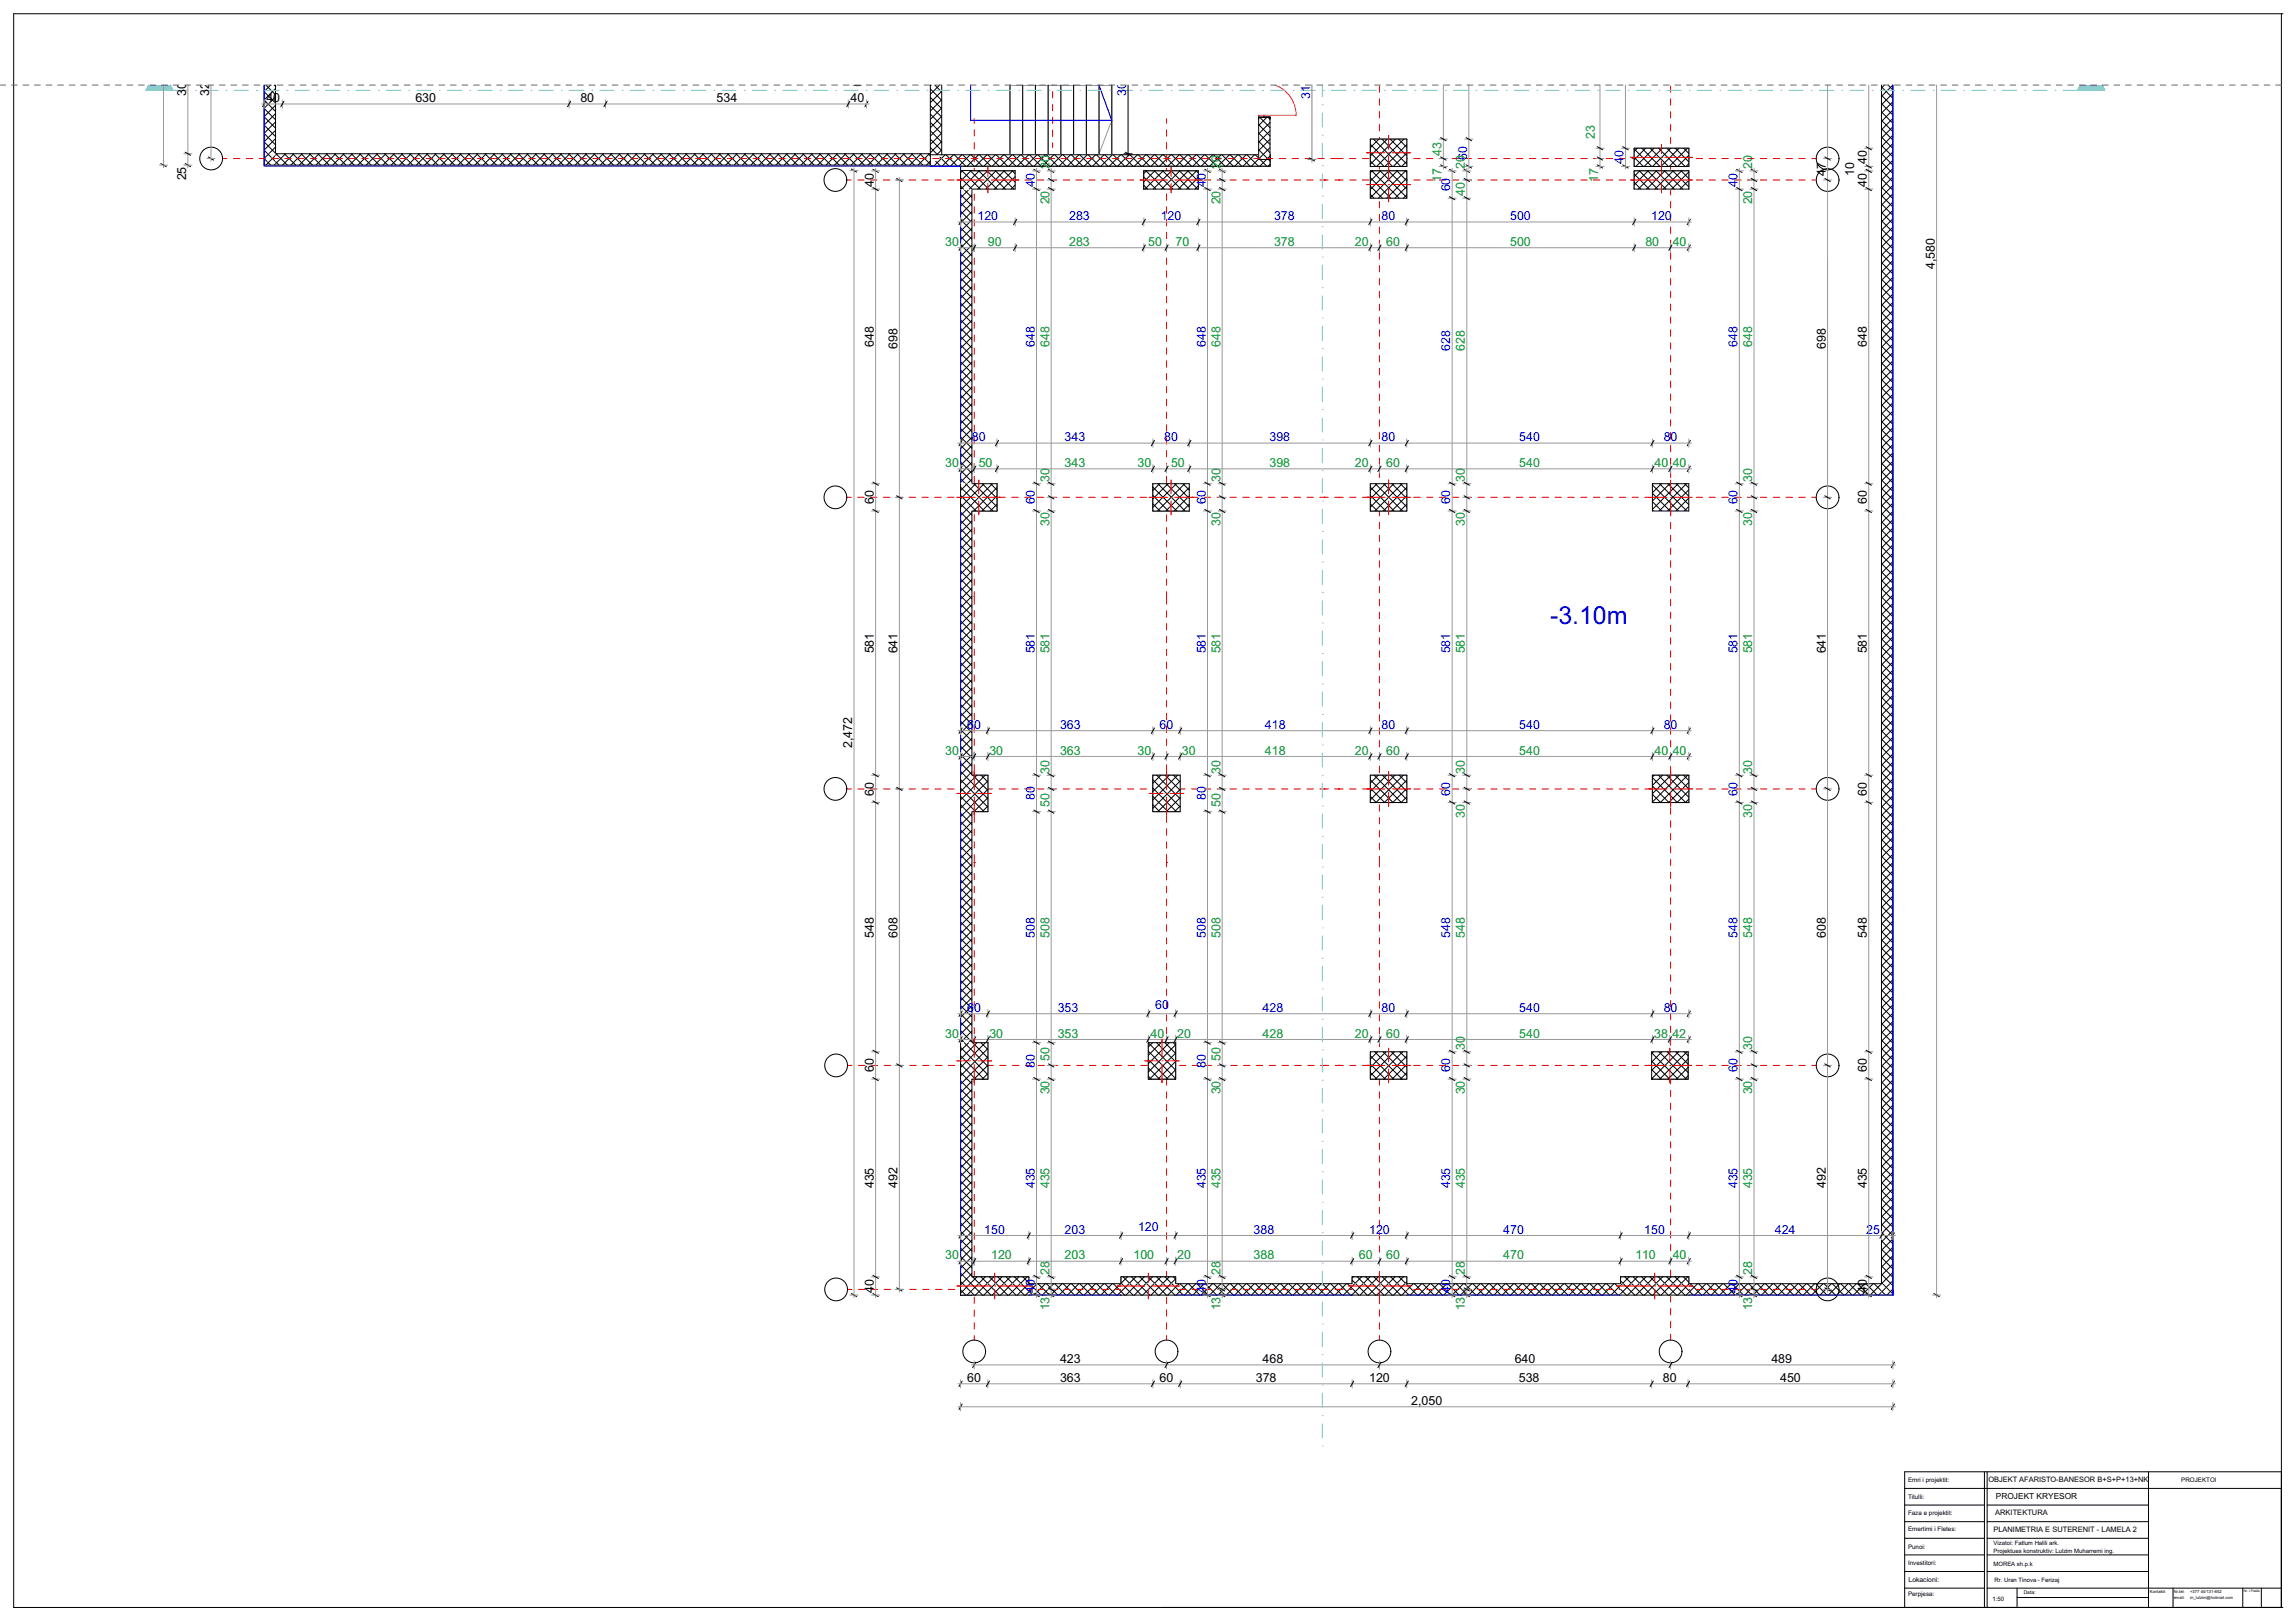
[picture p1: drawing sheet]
<svg xmlns="http://www.w3.org/2000/svg" width="841mm" height="594mm" viewBox="0 0 841 594" stroke-linecap="round" stroke-linejoin="round" font-family="sans-serif">
<defs><g id="words">
<text font-size="9.1" fill="#00f" x="568" y="228.7">-3.10m</text>
<g font-size="6.9" fill="#40a5ff">
<text x="45.8" y="30.8">A</text>
<text x="774.3" y="30.8">A</text>
</g>
<g font-size="4.6">
<text x="68.2" y="35.1" transform="rotate(-90 68.2 35.1)">300</text>
<text x="76.6" y="35.1" transform="rotate(-90 76.6 35.1)">322</text>
<text x="97.6" y="37.4">40</text>
<text x="152.2" y="37.4">630</text>
<text x="212.7" y="37.4">80</text>
<text x="262.6" y="37.4">534</text>
<text x="311.7" y="37.4">40</text>
<text x="669" y="64.6" transform="rotate(-90 669 64.6)">47</text>
<text x="679.5" y="64.3" transform="rotate(-90 679.5 64.3)">10</text>
<text x="684.1" y="60.2" transform="rotate(-90 684.1 60.2)">40</text>
<text x="68.2" y="66.1" transform="rotate(-90 68.2 66.1)">25</text>
<text x="320.2" y="68.5" transform="rotate(-90 320.2 68.5)">40</text>
<text x="684.1" y="68.5" transform="rotate(-90 684.1 68.5)">40</text>
<text x="709" y="98.6" transform="rotate(-90 709 98.6)">4,580</text>
<text x="320.2" y="127.1" transform="rotate(-90 320.2 127.1)">648</text>
<text x="328.9" y="127.9" transform="rotate(-90 328.9 127.9)">698</text>
<text x="669" y="127.9" transform="rotate(-90 669 127.9)">698</text>
<text x="684.1" y="127.1" transform="rotate(-90 684.1 127.1)">648</text>
<text x="320.2" y="184.8" transform="rotate(-90 320.2 184.8)">60</text>
<text x="684.1" y="184.8" transform="rotate(-90 684.1 184.8)">60</text>
<text x="320.2" y="239.5" transform="rotate(-90 320.2 239.5)">581</text>
<text x="328.9" y="239.5" transform="rotate(-90 328.9 239.5)">641</text>
<text x="669" y="239.5" transform="rotate(-90 669 239.5)">641</text>
<text x="684.1" y="239.5" transform="rotate(-90 684.1 239.5)">581</text>
<text x="312.3" y="274.2" transform="rotate(-90 312.3 274.2)">2,472</text>
<text x="320.2" y="291.6" transform="rotate(-90 320.2 291.6)">60</text>
<text x="684.1" y="291.6" transform="rotate(-90 684.1 291.6)">60</text>
<text x="320.2" y="343.5" transform="rotate(-90 320.2 343.5)">548</text>
<text x="328.9" y="343.5" transform="rotate(-90 328.9 343.5)">608</text>
<text x="669" y="343.5" transform="rotate(-90 669 343.5)">608</text>
<text x="684.1" y="343.5" transform="rotate(-90 684.1 343.5)">548</text>
<text x="320.2" y="392.9" transform="rotate(-90 320.2 392.9)">60</text>
<text x="684.1" y="392.9" transform="rotate(-90 684.1 392.9)">60</text>
<text x="320.2" y="435.5" transform="rotate(-90 320.2 435.5)">435</text>
<text x="328.9" y="435.3" transform="rotate(-90 328.9 435.3)">492</text>
<text x="669" y="435.3" transform="rotate(-90 669 435.3)">492</text>
<text x="684.1" y="435.5" transform="rotate(-90 684.1 435.5)">435</text>
<text x="320.2" y="473.8" transform="rotate(-90 320.2 473.8)">40</text>
<text x="684.1" y="473.8" transform="rotate(-90 684.1 473.8)">40</text>
<text x="388.4" y="499.5">423</text>
<text x="462.7" y="499.5">468</text>
<text x="555.1" y="499.5">640</text>
<text x="649.1" y="499.5">489</text>
<text x="354.5" y="506.4">60</text>
<text x="388.4" y="506.4">363</text>
<text x="424.9" y="506.4">60</text>
<text x="460.2" y="506.4">378</text>
<text x="501.7" y="506.4">120</text>
<text x="556.6" y="506.4">538</text>
<text x="609.4" y="506.4">80</text>
<text x="652.3" y="506.4">450</text>
<text x="517.1" y="514.8">2,050</text>
</g>
<g font-size="4.6" fill="#00f">
<text x="412.7" y="35.1" transform="rotate(-90 412.7 35.1)">300</text>
<text x="480.1" y="36.2" transform="rotate(-90 480.1 36.2)">312</text>
<text x="595" y="60.2" transform="rotate(-90 595 60.2)">40</text>
<text x="379.2" y="68.5" transform="rotate(-90 379.2 68.5)">40</text>
<text x="441.8" y="68.5" transform="rotate(-90 441.8 68.5)">40</text>
<text x="531.5" y="70.2" transform="rotate(-90 531.5 70.2)">60</text>
<text x="636.7" y="68.5" transform="rotate(-90 636.7 68.5)">40</text>
<text x="358.2" y="80.7">120</text>
<text x="391.8" y="80.7">283</text>
<text x="425.4" y="80.7">120</text>
<text x="466.9" y="80.7">378</text>
<text x="506.3" y="80.7">80</text>
<text x="553.4" y="80.7">500</text>
<text x="605.1" y="80.7">120</text>
<text x="379.2" y="127.1" transform="rotate(-90 379.2 127.1)">648</text>
<text x="441.8" y="127.1" transform="rotate(-90 441.8 127.1)">648</text>
<text x="531.5" y="128.7" transform="rotate(-90 531.5 128.7)">628</text>
<text x="636.7" y="127.1" transform="rotate(-90 636.7 127.1)">648</text>
<text x="356.1" y="161.7">80</text>
<text x="390.1" y="161.7">343</text>
<text x="426.6" y="161.7">80</text>
<text x="465.2" y="161.7">398</text>
<text x="506.3" y="161.7">80</text>
<text x="556.7" y="161.7">540</text>
<text x="609.7" y="161.7">80</text>
<text x="379.2" y="184.8" transform="rotate(-90 379.2 184.8)">60</text>
<text x="441.8" y="184.8" transform="rotate(-90 441.8 184.8)">60</text>
<text x="531.5" y="184.8" transform="rotate(-90 531.5 184.8)">60</text>
<text x="636.7" y="184.8" transform="rotate(-90 636.7 184.8)">60</text>
<text x="379.2" y="239.5" transform="rotate(-90 379.2 239.5)">581</text>
<text x="441.8" y="239.5" transform="rotate(-90 441.8 239.5)">581</text>
<text x="531.5" y="239.5" transform="rotate(-90 531.5 239.5)">581</text>
<text x="636.7" y="239.5" transform="rotate(-90 636.7 239.5)">581</text>
<text x="354.5" y="267.1">60</text>
<text x="388.4" y="267.1">363</text>
<text x="424.9" y="267.1">60</text>
<text x="463.5" y="267.1">418</text>
<text x="506.3" y="267.1">80</text>
<text x="556.7" y="267.1">540</text>
<text x="609.7" y="267.1">80</text>
<text x="379.2" y="293.3" transform="rotate(-90 379.2 293.3)">80</text>
<text x="441.8" y="293.3" transform="rotate(-90 441.8 293.3)">80</text>
<text x="531.5" y="291.6" transform="rotate(-90 531.5 291.6)">60</text>
<text x="636.7" y="291.6" transform="rotate(-90 636.7 291.6)">60</text>
<text x="379.2" y="343.5" transform="rotate(-90 379.2 343.5)">508</text>
<text x="441.8" y="343.5" transform="rotate(-90 441.8 343.5)">508</text>
<text x="531.5" y="343.5" transform="rotate(-90 531.5 343.5)">548</text>
<text x="636.7" y="343.5" transform="rotate(-90 636.7 343.5)">548</text>
<text x="354.5" y="370.8">60</text>
<text x="387.6" y="370.8">353</text>
<text x="423.3" y="369.6">60</text>
<text x="462.7" y="370.8">428</text>
<text x="506.3" y="370.8">80</text>
<text x="556.7" y="370.8">540</text>
<text x="609.7" y="370.8">80</text>
<text x="379.2" y="391.3" transform="rotate(-90 379.2 391.3)">80</text>
<text x="441.8" y="391.3" transform="rotate(-90 441.8 391.3)">80</text>
<text x="531.5" y="392.9" transform="rotate(-90 531.5 392.9)">60</text>
<text x="636.7" y="392.9" transform="rotate(-90 636.7 392.9)">60</text>
<text x="379.2" y="435.5" transform="rotate(-90 379.2 435.5)">435</text>
<text x="441.8" y="435.5" transform="rotate(-90 441.8 435.5)">435</text>
<text x="531.5" y="435.5" transform="rotate(-90 531.5 435.5)">435</text>
<text x="636.7" y="435.5" transform="rotate(-90 636.7 435.5)">435</text>
<text x="360.7" y="452.1">150</text>
<text x="390.1" y="452.1">203</text>
<text x="417" y="450.9">120</text>
<text x="459.4" y="452.1">388</text>
<text x="501.7" y="452.1">120</text>
<text x="550.9" y="452.1">470</text>
<text x="602.6" y="452.1">150</text>
<text x="650.4" y="452.1">424</text>
<text x="683.8" y="452.1">25</text>
<text x="379.2" y="473.8" transform="rotate(-90 379.2 473.8)">40</text>
<text x="441.8" y="473.8" transform="rotate(-90 441.8 473.8)">40</text>
<text x="531.5" y="473.8" transform="rotate(-90 531.5 473.8)">40</text>
<text x="636.7" y="473.8" transform="rotate(-90 636.7 473.8)">40</text>
</g>
<g font-size="4.6" fill="#029e21">
<text x="584.5" y="50.8" transform="rotate(-90 584.5 50.8)">23</text>
<text x="528.3" y="57.1" transform="rotate(-90 528.3 57.1)">43</text>
<text x="384.5" y="62.1" transform="rotate(-90 384.5 62.1)">20</text>
<text x="447.2" y="62.1" transform="rotate(-90 447.2 62.1)">20</text>
<text x="536.8" y="62.1" transform="rotate(-90 536.8 62.1)">2060</text>
<text x="642.1" y="62.1" transform="rotate(-90 642.1 62.1)">20</text>
<text x="528.3" y="66.6" transform="rotate(-90 528.3 66.6)">17</text>
<text x="536.8" y="71.8" transform="rotate(-90 536.8 71.8)">40</text>
<text x="585.6" y="66.6" transform="rotate(-90 585.6 66.6)">17</text>
<text x="384.5" y="74.9" transform="rotate(-90 384.5 74.9)">20</text>
<text x="447.2" y="74.9" transform="rotate(-90 447.2 74.9)">20</text>
<text x="642.1" y="74.9" transform="rotate(-90 642.1 74.9)">20</text>
<text x="346.4" y="90.1">30</text>
<text x="362" y="90.1">90</text>
<text x="391.8" y="90.1">283</text>
<text x="420.8" y="90.1">50</text>
<text x="430.8" y="90.1">70</text>
<text x="466.9" y="90.1">378</text>
<text x="496.5" y="90.1">20</text>
<text x="508" y="90.1">60</text>
<text x="553.4" y="90.1">500</text>
<text x="603" y="90.1">80</text>
<text x="613" y="90.1">40</text>
<text x="384.5" y="127.1" transform="rotate(-90 384.5 127.1)">648</text>
<text x="447.2" y="127.1" transform="rotate(-90 447.2 127.1)">648</text>
<text x="536.8" y="128.7" transform="rotate(-90 536.8 128.7)">628</text>
<text x="642.1" y="127.1" transform="rotate(-90 642.1 127.1)">648</text>
<text x="346.4" y="171.1">30</text>
<text x="358.6" y="171.1">50</text>
<text x="390.1" y="171.1">343</text>
<text x="416.8" y="171.1">30</text>
<text x="429.1" y="171.1">50</text>
<text x="465.2" y="171.1">398</text>
<text x="496.5" y="171.1">20</text>
<text x="508" y="171.1">60</text>
<text x="556.7" y="171.1">540</text>
<text x="606.3" y="171.1">40</text>
<text x="613" y="171.1">40</text>
<text x="384.5" y="176.7" transform="rotate(-90 384.5 176.7)">30</text>
<text x="447.2" y="176.7" transform="rotate(-90 447.2 176.7)">30</text>
<text x="536.8" y="176.7" transform="rotate(-90 536.8 176.7)">30</text>
<text x="642.1" y="176.7" transform="rotate(-90 642.1 176.7)">30</text>
<text x="384.5" y="192.9" transform="rotate(-90 384.5 192.9)">30</text>
<text x="447.2" y="192.9" transform="rotate(-90 447.2 192.9)">30</text>
<text x="536.8" y="192.9" transform="rotate(-90 536.8 192.9)">30</text>
<text x="642.1" y="192.9" transform="rotate(-90 642.1 192.9)">30</text>
<text x="384.5" y="239.5" transform="rotate(-90 384.5 239.5)">581</text>
<text x="447.2" y="239.5" transform="rotate(-90 447.2 239.5)">581</text>
<text x="536.8" y="239.5" transform="rotate(-90 536.8 239.5)">581</text>
<text x="642.1" y="239.5" transform="rotate(-90 642.1 239.5)">581</text>
<text x="346.4" y="276.5">30</text>
<text x="362.6" y="276.5">30</text>
<text x="388.4" y="276.5">363</text>
<text x="416.8" y="276.5">30</text>
<text x="433.1" y="276.5">30</text>
<text x="463.5" y="276.5">418</text>
<text x="496.5" y="276.5">20</text>
<text x="508" y="276.5">60</text>
<text x="556.7" y="276.5">540</text>
<text x="606.3" y="276.5">40</text>
<text x="613" y="276.5">40</text>
<text x="384.5" y="283.5" transform="rotate(-90 384.5 283.5)">30</text>
<text x="447.2" y="283.5" transform="rotate(-90 447.2 283.5)">30</text>
<text x="536.8" y="283.5" transform="rotate(-90 536.8 283.5)">30</text>
<text x="642.1" y="283.5" transform="rotate(-90 642.1 283.5)">30</text>
<text x="384.5" y="295.8" transform="rotate(-90 384.5 295.8)">50</text>
<text x="447.2" y="295.8" transform="rotate(-90 447.2 295.8)">50</text>
<text x="536.8" y="299.7" transform="rotate(-90 536.8 299.7)">30</text>
<text x="642.1" y="299.7" transform="rotate(-90 642.1 299.7)">30</text>
<text x="384.5" y="343.5" transform="rotate(-90 384.5 343.5)">508</text>
<text x="447.2" y="343.5" transform="rotate(-90 447.2 343.5)">508</text>
<text x="536.8" y="343.5" transform="rotate(-90 536.8 343.5)">548</text>
<text x="642.1" y="343.5" transform="rotate(-90 642.1 343.5)">548</text>
<text x="346.4" y="380.2">30</text>
<text x="362.6" y="380.2">30</text>
<text x="387.6" y="380.2">353</text>
<text x="421.6" y="380.2">40</text>
<text x="431.4" y="380.2">20</text>
<text x="462.7" y="380.2">428</text>
<text x="496.5" y="380.2">20</text>
<text x="508" y="380.2">60</text>
<text x="556.7" y="380.2">540</text>
<text x="606.2" y="380.2">38</text>
<text x="612.9" y="380.2">42</text>
<text x="384.5" y="388.8" transform="rotate(-90 384.5 388.8)">50</text>
<text x="447.2" y="388.8" transform="rotate(-90 447.2 388.8)">50</text>
<text x="536.8" y="384.8" transform="rotate(-90 536.8 384.8)">30</text>
<text x="642.1" y="384.8" transform="rotate(-90 642.1 384.8)">30</text>
<text x="384.5" y="401.1" transform="rotate(-90 384.5 401.1)">30</text>
<text x="447.2" y="401.1" transform="rotate(-90 447.2 401.1)">30</text>
<text x="536.8" y="401.1" transform="rotate(-90 536.8 401.1)">30</text>
<text x="642.1" y="401.1" transform="rotate(-90 642.1 401.1)">30</text>
<text x="384.5" y="435.5" transform="rotate(-90 384.5 435.5)">435</text>
<text x="447.2" y="435.5" transform="rotate(-90 447.2 435.5)">435</text>
<text x="536.8" y="435.5" transform="rotate(-90 536.8 435.5)">435</text>
<text x="642.1" y="435.5" transform="rotate(-90 642.1 435.5)">435</text>
<text x="346.4" y="461.5">30</text>
<text x="363.2" y="461.5">120</text>
<text x="390.1" y="461.5">203</text>
<text x="415.4" y="461.5">100</text>
<text x="431.4" y="461.5">20</text>
<text x="459.4" y="461.5">388</text>
<text x="498" y="461.5">60</text>
<text x="508" y="461.5">60</text>
<text x="550.9" y="461.5">470</text>
<text x="599.4" y="461.5">110</text>
<text x="613" y="461.5">40</text>
<text x="384.5" y="467.3" transform="rotate(-90 384.5 467.3)">28</text>
<text x="447.2" y="467.3" transform="rotate(-90 447.2 467.3)">28</text>
<text x="536.8" y="467.3" transform="rotate(-90 536.8 467.3)">28</text>
<text x="642.1" y="467.3" transform="rotate(-90 642.1 467.3)">28</text>
<text x="384.5" y="480.2" transform="rotate(-90 384.5 480.2)">13</text>
<text x="447.2" y="480.2" transform="rotate(-90 447.2 480.2)">13</text>
<text x="536.8" y="480.2" transform="rotate(-90 536.8 480.2)">13</text>
<text x="642.1" y="480.2" transform="rotate(-90 642.1 480.2)">13</text>
</g>
<text font-size="3.1" x="731.4" y="549.3">PROJEKT KRYESOR</text>
<g font-size="2.8">
<text x="731.1" y="555.3">ARKITEKTURA</text>
<text x="730.5" y="561.3">PLANIMETRIA E SUTERENIT - LAMELA 2</text>
</g>
<text font-size="2.7" x="728.7" y="543">OBJEKT AFARISTO-BANESOR B+S+P+13+NK</text>
<text font-size="2.5" x="699.4" y="579.6">Lokacioni:</text>
<g font-size="2.3">
<text x="699.2" y="543.1">Emri i projektit:</text>
<text x="799.3" y="543.1">PROJEKTOI</text>
<text x="699.2" y="549.2">Titulli:</text>
<text x="699.2" y="555.1">Faza e projektit:</text>
<text x="699.2" y="561.1">Emertimi i Fletes:</text>
<text x="699.2" y="567.5">Punoi:</text>
<text x="699.2" y="573.5">Investitori:</text>
<text x="699.2" y="584.9">Perpjesa:</text>
</g>
<g font-size="2.2">
<text x="730.5" y="566">Vizatoi: Fatlum Halili ark.</text>
<text x="730.5" y="568.9">Projektues konstruktiv: Lulzim Muharremi ing.</text>
<text x="730.5" y="573.9">MOREA sh.p.k</text>
<text x="730.9" y="579.6">Rr. Uran Tinova - Ferizaj</text>
<text x="730.2" y="586.7">1:50</text>
</g>
<text font-size="1.8" x="741.6" y="584.3">Data:</text>
<g font-size="1.5">
<text x="787.8" y="583.9">Kontakti:</text>
<text x="796.5" y="583.9">Nr.tel:</text>
<text x="796.5" y="586">email:</text>
<text x="802.6" y="583.9">+377 44/131-652</text>
<text x="802.6" y="586">m_lulzim@hotmail.com</text>
</g>
<text font-size="1.2" x="822.3" y="583.5">Nr. i Fletës</text>
</g></defs>
<g fill="none" stroke="#000" stroke-width=".37">
<path d="M836 5v584M836.6 5h-831.6v584h831.6M727.2 539.3v49.7M728.2 539.3v49.7M787.3 539.3v49.7M836 539.3h-138v49.7M698 545.4h138M698 551.5h29.2M698 557.6h29.2M728.2 551.5h59.1M728.2 557.6h59.1M698 563.7h29.2"/>
<path d="M698 569.8h29.2M698 575.9h29.2M728.2 563.7h59.1M728.2 569.8h59.1M728.2 575.9h59.1M698 582h29.2M728.2 582h107.8M739.1 585.4h48.2M739.1 582v7M796.3 582v7M821.9 582v7M828.7 582v7"/>
</g>
<!-- layer: Structural - Bearing -->
<path d="M345.1 56.7h120.3v4.2h-120.3z" fill-rule="evenodd" fill="#000"/>
<g fill="none" stroke="#000" stroke-width=".37">
<path d="M345.1 58.2l2.6 2.7M345.1 56.7h120.3v4.2h-120.3zM346.3 56.7l-1.2 1.3M346.6 56.7l4.2 4.2M349.4 56.7l-4.2 4.2M349.7 56.7l4.2 4.2M352.5 56.7l-4.2 4.2M352.8 56.7l4.1 4.2M355.5 56.7l-4.1 4.2M355.8 56.7l4.2 4.2M358.6 56.7l-4.2 4.2M358.9 56.7l4.2 4.2"/>
<path d="M361.7 56.7l-4.2 4.2M362 56.7l4.1 4.2M364.7 56.7l-4.1 4.2M365 56.7l4.2 4.2M367.8 56.7l-4.2 4.2M368.1 56.7l4.2 4.2M370.9 56.7l-4.2 4.2M371.2 56.7l4.1 4.2M373.9 56.7l-4.1 4.2M374.2 56.7l4.2 4.2M377 56.7l-4.2 4.2M377.3 56.7l4.1 4.2"/>
<path d="M380 56.7l-4.1 4.2M380.3 56.7l4.2 4.2M383.1 56.7l-4.2 4.2M383.4 56.7l4.2 4.2M386.2 56.7l-4.2 4.2M386.5 56.7l4.1 4.2M389.2 56.7l-4.1 4.2M389.5 56.7l4.2 4.2M392.3 56.7l-4.2 4.2M392.6 56.7l4.2 4.2M395.4 56.7l-4.2 4.2M395.7 56.7l4.1 4.2"/>
<path d="M398.4 56.7l-4.1 4.2M398.7 56.7l4.2 4.2M401.5 56.7l-4.2 4.2M401.8 56.7l4.2 4.2M404.6 56.7l-4.2 4.2M404.9 56.7l4.1 4.2M407.6 56.7l-4.1 4.2M407.9 56.7l4.2 4.2M410.7 56.7l-4.2 4.2M411 56.7l4.2 4.2M413.8 56.7l-4.2 4.2M414.1 56.7l4.1 4.2"/>
<path d="M416.8 56.7l-4.1 4.2M417.1 56.7l4.2 4.2M419.9 56.7l-4.2 4.2M420.2 56.7l4.1 4.2M422.9 56.7l-4.1 4.2M423.2 56.7l4.2 4.2M426 56.7l-4.2 4.2M426.3 56.7l4.2 4.2M429.1 56.7l-4.2 4.2M429.4 56.7l4.1 4.2M432.1 56.7l-4.1 4.2M432.4 56.7l4.2 4.2"/>
<path d="M435.2 56.7l-4.2 4.2M435.5 56.7l4.2 4.2M438.3 56.7l-4.2 4.2M438.6 56.7l4.1 4.2M441.3 56.7l-4.1 4.2M441.6 56.7l4.2 4.2M444.4 56.7l-4.2 4.2M444.7 56.7l4.2 4.2M447.5 56.7l-4.2 4.2M447.8 56.7l4.1 4.2M450.5 56.7l-4.1 4.2M450.8 56.7l4.2 4.2"/>
<path d="M453.6 56.7l-4.2 4.2M453.9 56.7l4.2 4.2M456.7 56.7l-4.2 4.2M457 56.7l4.1 4.2M459.7 56.7l-4.2 4.2M460 56.7l4.2 4.2M462.8 56.7l-4.2 4.2M463.1 56.7l2.3 2.3M465.4 57.2l-3.7 3.7M465.4 60.2l-.7 .7"/>
</g>
<path d="M352 395.4h4.2v72.5h-4.2z" fill-rule="evenodd" fill="#fff"/>
<g fill="none" stroke="#000" stroke-width=".37">
<path d="M352 396.1l4.2 4.1M352 399.1l4.2 4.2M353.9 395.4l-1.9 1.9M354.4 395.4l1.8 1.8M356.2 399.3l-4.2 4.1M356.2 396.2l-4.2 4.2M352 402.2l4.2 4.1M352 405.2l4.2 4.2M352 408.3l4.2 4.2M352 411.4l4.2 4.1M352 414.4l4.2 4.2M352 417.5l4.2 4.2"/>
<path d="M356.2 417.6l-4.2 4.2M356.2 414.6l-4.2 4.1M356.2 411.5l-4.2 4.2M356.2 408.5l-4.2 4.1M356.2 405.4l-4.2 4.2M356.2 402.3l-4.2 4.2M352 420.6l4.2 4.1M352 423.6l4.2 4.2M352 426.7l4.2 4.2M352 429.8l4.2 4.1M352 432.8l4.2 4.2M352 435.9l4.2 4.2"/>
<path d="M352 439l4.2 4.1M356.2 439.1l-4.2 4.2M356.2 436l-4.2 4.2M356.2 433l-4.2 4.1M356.2 429.9l-4.2 4.2M356.2 426.8l-4.2 4.2M356.2 423.8l-4.2 4.1M356.2 420.7l-4.2 4.2M352 442l4.2 4.2M352 445.1l4.2 4.1M352 448.1l4.2 4.2M352 451.2l4.2 4.2"/>
<path d="M352 454.3l4.2 4.1M352 457.3l4.2 4.2M356.2 457.5l-4.2 4.1M356.2 454.4l-4.2 4.2M356.2 451.3l-4.2 4.2M356.2 448.3l-4.2 4.2M356.2 445.2l-4.2 4.2M356.2 442.2l-4.2 4.1M352 460.4l4.2 4.2M352 463.5l4.2 4.1M352 466.5l1.4 1.4M356.2 466.7l-1.3 1.2"/>
<path d="M356.2 463.6l-4.2 4.2M356.2 460.5l-4.2 4.2"/>
</g>
<path d="M352 69.3h4.2v107.9h-4.2z" fill-rule="evenodd" fill="#fff"/>
<g fill="none" stroke="#000" stroke-width=".37">
<path d="M352 71.3l4.2 4.1M352 74.3l4.2 4.2M352 77.4l4.2 4.2M352.1 69.3l-.1 .1M353.1 69.3l3.1 3.1M355.2 69.3l-3.2 3.2M356.2 77.5l-4.2 4.2M356.2 74.5l-4.2 4.1M356.2 71.4l-4.2 4.2M352 80.4l4.2 4.2M352 83.5l4.2 4.2M352 86.6l4.2 4.1"/>
<path d="M352 89.6l4.2 4.2M352 92.7l4.2 4.2M352 95.8l4.2 4.1M352 98.8l4.2 4.2M356.2 99l-4.2 4.1M356.2 95.9l-4.2 4.2M356.2 92.8l-4.2 4.2M356.2 89.8l-4.2 4.1M356.2 86.7l-4.2 4.2M356.2 83.7l-4.2 4.1M356.2 80.6l-4.2 4.2M352 101.9l4.2 4.2"/>
<path d="M352 105l4.2 4.1M352 108l4.2 4.2M352 111.1l4.2 4.2M352 114.2l4.2 4.1M352 117.2l4.2 4.2M356.2 117.4l-4.2 4.1M356.2 114.3l-4.2 4.2M356.2 111.2l-4.2 4.2M356.2 108.2l-4.2 4.1M356.2 105.1l-4.2 4.2M356.2 102l-4.2 4.2M352 120.3l4.2 4.1"/>
<path d="M352 123.3l4.2 4.2M352 126.4l4.2 4.2M352 129.5l4.2 4.1M352 132.5l4.2 4.2M352 135.6l4.2 4.2M352 138.7l4.2 4.1M356.2 138.8l-4.2 4.2M356.2 135.7l-4.2 4.2M356.2 132.7l-4.2 4.1M356.2 129.6l-4.2 4.2M356.2 126.6l-4.2 4.1M356.2 123.5l-4.2 4.2"/>
<path d="M356.2 120.4l-4.2 4.2M352 141.7l4.2 4.2M352 144.8l4.2 4.2M352 147.9l4.2 4.1M352 150.9l4.2 4.2M352 154l4.2 4.2M352 157.1l4.2 4.1M356.2 157.2l-4.2 4.2M356.2 154.1l-4.2 4.2M356.2 151.1l-4.2 4.1M356.2 148l-4.2 4.2M356.2 144.9l-4.2 4.2"/>
<path d="M356.2 141.9l-4.2 4.1M352 160.1l4.2 4.2M352 163.2l4.2 4.1M352 166.2l4.2 4.2M352 169.3l4.2 4.2M352 172.4l4.2 4.1M352 175.4l1.8 1.8M356.2 175.6l-1.7 1.6M356.2 172.5l-4.2 4.2M356.2 169.4l-4.2 4.2M356.2 166.4l-4.2 4.2M356.2 163.3l-4.2 4.2"/>
<path d="M356.2 160.3l-4.2 4.1"/>
</g>
<path d="M352 187.2h4.2v96.9h-4.2z" fill-rule="evenodd" fill="#fff"/>
<g fill="none" stroke="#000" stroke-width=".37">
<path d="M352 187.7l4.2 4.2M352 190.8l4.2 4.1M352 193.8l4.2 4.2M352 196.9l4.2 4.2M352 199.9l4.2 4.2M353.7 187.2l-1.7 1.7M354.6 187.2l1.6 1.6M356.2 197l-4.2 4.2M356.2 194l-4.2 4.1M356.2 190.9l-4.2 4.2M356.2 187.8l-4.2 4.2M352 203l4.2 4.2"/>
<path d="M352 206.1l4.2 4.1M352 209.1l4.2 4.2M352 212.2l4.2 4.2M352 215.3l4.2 4.1M352 218.3l4.2 4.2M356.2 218.5l-4.2 4.1M356.2 215.4l-4.2 4.2M356.2 212.3l-4.2 4.2M356.2 209.3l-4.2 4.1M356.2 206.2l-4.2 4.2M356.2 203.2l-4.2 4.1M356.2 200.1l-4.2 4.2"/>
<path d="M352 221.4l4.2 4.2M352 224.5l4.2 4.1M352 227.5l4.2 4.2M352 230.6l4.2 4.2M352 233.7l4.2 4.1M352 236.7l4.2 4.2M352 239.8l4.2 4.1M356.2 239.9l-4.2 4.2M356.2 236.9l-4.2 4.1M356.2 233.8l-4.2 4.2M356.2 230.7l-4.2 4.2M356.2 227.7l-4.2 4.1"/>
<path d="M356.2 224.6l-4.2 4.2M356.2 221.5l-4.2 4.2M352 242.8l4.2 4.2M352 245.9l4.2 4.2M352 249l4.2 4.1M352 252l4.2 4.2M352 255.1l4.2 4.2M352 258.2l4.2 4.1M356.2 258.3l-4.2 4.2M356.2 255.2l-4.2 4.2M356.2 252.2l-4.2 4.1M356.2 249.1l-4.2 4.2"/>
<path d="M356.2 246.1l-4.2 4.1M356.2 243l-4.2 4.2M352 261.2l4.2 4.2M352 264.3l4.2 4.2M352 267.4l4.2 4.1M352 270.4l4.2 4.2M352 273.5l4.2 4.2M352 276.6l4.2 4.1M352 279.6l4.2 4.2M356.2 279.8l-4.2 4.1M356.2 276.7l-4.2 4.2M356.2 273.6l-4.2 4.2"/>
<path d="M356.2 270.6l-4.2 4.1M356.2 267.5l-4.2 4.2M356.2 264.4l-4.2 4.2M356.2 261.4l-4.2 4.1M352 282.7l1.4 1.4M356.2 282.8l-1.3 1.3"/>
</g>
<path d="M352 297.4h4.2v84.7h-4.2z" fill-rule="evenodd" fill="#fff"/>
<g fill="none" stroke="#000" stroke-width=".37">
<path d="M352 298l4.2 4.2M353.8 297.4l-1.8 1.8M354.5 297.4l1.7 1.7M356.2 298.1l-4.2 4.2M352 301.1l4.2 4.1M352 304.1l4.2 4.2M352 307.2l4.2 4.2M352 310.3l4.2 4.1M352 313.3l4.2 4.2M352 316.4l4.2 4.2M352 319.5l4.2 4.1M356.2 319.6l-4.2 4.2"/>
<path d="M356.2 316.5l-4.2 4.2M356.2 313.5l-4.2 4.1M356.2 310.4l-4.2 4.2M356.2 307.3l-4.2 4.2M356.2 304.3l-4.2 4.1M356.2 301.2l-4.2 4.2M352 322.5l4.2 4.2M352 325.6l4.2 4.1M352 328.6l4.2 4.2M352 331.7l4.2 4.2M352 334.8l4.2 4.1M352 337.8l4.2 4.2"/>
<path d="M356.2 338l-4.2 4.1M356.2 334.9l-4.2 4.2M356.2 331.8l-4.2 4.2M356.2 328.8l-4.2 4.1M356.2 325.7l-4.2 4.2M356.2 322.7l-4.2 4.1M352 340.9l4.2 4.2M352 344l4.2 4.1M352 347l4.2 4.2M352 350.1l4.2 4.2M352 353.2l4.2 4.1M352 356.2l4.2 4.2"/>
<path d="M352 359.3l4.2 4.2M356.2 359.4l-4.2 4.2M356.2 356.4l-4.2 4.1M356.2 353.3l-4.2 4.2M356.2 350.2l-4.2 4.2M356.2 347.2l-4.2 4.1M356.2 344.1l-4.2 4.2M356.2 341l-4.2 4.2M352 362.3l4.2 4.2M352 365.4l4.2 4.2M352 368.5l4.2 4.1M352 371.5l4.2 4.2"/>
<path d="M352 374.6l4.2 4.2M352 377.7l4.2 4.1M356.2 377.8l-4.2 4.2M356.2 374.7l-4.2 4.2M356.2 371.7l-4.2 4.1M356.2 368.6l-4.2 4.2M356.2 365.6l-4.2 4.1M356.2 362.5l-4.2 4.2M352 380.7l1.3 1.4M356.2 380.9l-1.2 1.2"/>
</g>
<path d="M352 62.5l4.2 .1z" fill-rule="evenodd" fill="#fff"/>
<g fill="none" stroke="#000" stroke-width=".37">
<path d="M352 62.6h4.2M352 69.3v107.9M352.4 62.5l.2 .1M352.8 62.5l-.1 .1M355.5 62.5l.1 .1M355.9 62.5l-.2 .1M356.2 69.3v107.9M352 187.2v96.9M356.2 187.2v96.9M352 297.4v84.7M356.2 297.4v84.7M352 395.4v72.5"/>
<path d="M356.2 395.4v72.5"/>
</g>
<path d="M377 470.4h33.8v4.2h-33.8z" fill-rule="evenodd" fill="#fff"/>
<g fill="none" stroke="#000" stroke-width=".37">
<path d="M377 473.1l1.4 1.5M377.3 470.4l4.2 4.2M380 470.4l-3 3M380.4 470.4l4.1 4.2M383.1 470.4l-4.2 4.2M383.4 470.4l4.2 4.2M386.1 470.4l-4.1 4.2M386.5 470.4l4.2 4.2M389.2 470.4l-4.2 4.2M389.6 470.4l4.1 4.2M392.3 470.4l-4.2 4.2M392.6 470.4l4.2 4.2"/>
<path d="M395.3 470.4l-4.1 4.2M395.7 470.4l4.2 4.2M398.4 470.4l-4.2 4.2M398.8 470.4l4.1 4.2M401.5 470.4l-4.2 4.2M401.8 470.4l4.2 4.2M404.5 470.4l-4.1 4.2M404.9 470.4l4.2 4.2M407.6 470.4l-4.2 4.2M408 470.4l2.8 2.9-1.2 1.3M410.7 470.4l-4.2 4.2"/>
</g>
<path d="M430.8 470.4h64.7v4.2h-64.7z" fill-rule="evenodd" fill="#fff"/>
<g fill="none" stroke="#000" stroke-width=".37">
<path d="M430.8 471.8l2.8 2.8M432.1 470.4l-1.3 1.3M432.5 470.4l4.1 4.2M435.2 470.4l-4.2 4.2M435.5 470.4l4.2 4.2M438.2 470.4l-4.1 4.2M438.6 470.4l4.2 4.2M441.3 470.4l-4.2 4.2M441.7 470.4l4.1 4.2M444.4 470.4l-4.2 4.2M444.7 470.4l4.2 4.2M447.4 470.4l-4.1 4.2"/>
<path d="M447.8 470.4l4.2 4.2M450.5 470.4l-4.2 4.2M450.9 470.4l4.1 4.2M453.6 470.4l-4.2 4.2M453.9 470.4l4.2 4.2M456.6 470.4l-4.2 4.2M457 470.4l4.2 4.2M459.7 470.4l-4.2 4.2M460.1 470.4l4.1 4.2M462.7 470.4l-4.1 4.2M463.1 470.4l4.2 4.2M465.8 470.4l-4.2 4.2"/>
<path d="M466.2 470.4l4.1 4.2M468.9 470.4l-4.2 4.2M469.2 470.4l4.2 4.2M471.9 470.4l-4.1 4.2M472.3 470.4l4.2 4.2M475 470.4l-4.2 4.2M475.4 470.4l4.1 4.2M478.1 470.4l-4.2 4.2M478.4 470.4l4.2 4.2M481.1 470.4l-4.1 4.2M481.5 470.4l4.2 4.2M484.2 470.4l-4.2 4.2"/>
<path d="M484.6 470.4l4.1 4.2M487.3 470.4l-4.2 4.2M487.6 470.4l4.2 4.2M490.3 470.4l-4.1 4.2M490.7 470.4l4.2 4.2M493.4 470.4l-4.2 4.2M493.8 470.4l1.7 1.7M495.5 474.4l-.2 .2M495.5 471.3l-3.2 3.3"/>
</g>
<path d="M515.5 470.4h78.4v4.2h-78.4z" fill-rule="evenodd" fill="#fff"/>
<g fill="none" stroke="#000" stroke-width=".37">
<path d="M515.5 470.7l3.9 3.9M515.5 473.8l.8 .8M517.9 470.4l-2.4 2.4M518.3 470.4l4.1 4.2M521 470.4l-4.2 4.2M521.3 470.4l4.2 4.2M524 470.4l-4.1 4.2M524.4 470.4l4.2 4.2M527.1 470.4l-4.2 4.2M527.5 470.4l4.1 4.2M530.2 470.4l-4.2 4.2M530.5 470.4l4.2 4.2"/>
<path d="M533.2 470.4l-4.1 4.2M533.6 470.4l4.2 4.2M536.3 470.4l-4.2 4.2M536.7 470.4l4.1 4.2M539.3 470.4l-4.1 4.2M539.7 470.4l4.2 4.2M542.4 470.4l-4.2 4.2M542.8 470.4l4.1 4.2M545.5 470.4l-4.2 4.2M545.8 470.4l4.2 4.2M548.5 470.4l-4.1 4.2M548.9 470.4l4.2 4.2"/>
<path d="M551.6 470.4l-4.2 4.2M552 470.4l4.1 4.2M554.7 470.4l-4.2 4.2M555 470.4l4.2 4.2M557.7 470.4l-4.1 4.2M558.1 470.4l4.2 4.2M560.8 470.4l-4.2 4.2M561.2 470.4l4.1 4.2M563.9 470.4l-4.2 4.2M564.2 470.4l4.2 4.2M566.9 470.4l-4.1 4.2M567.3 470.4l4.2 4.2"/>
<path d="M570 470.4l-4.2 4.2M570.4 470.4l4.1 4.2M573.1 470.4l-4.2 4.2M573.4 470.4l4.2 4.2M576.1 470.4l-4.2 4.2M576.5 470.4l4.2 4.2M579.2 470.4l-4.2 4.2M579.6 470.4l4.1 4.2M582.2 470.4l-4.1 4.2M582.6 470.4l4.2 4.2M585.3 470.4l-4.2 4.2M585.7 470.4l4.1 4.2"/>
<path d="M588.4 470.4l-4.2 4.2M588.7 470.4l4.2 4.2M591.4 470.4l-4.1 4.2M591.8 470.4l2.1 2M593.9 474.1l-.5 .5M593.9 471l-3.6 3.6"/>
</g>
<path d="M618.9 470.4h70.6v4.2h-70.6z" fill-rule="evenodd" fill="#fff"/>
<g fill="none" stroke="#000" stroke-width=".37">
<path d="M618.9 472.9l1.6 1.7M619 470.4l-.1 .2M619.4 470.4l4.2 4.2M622.1 470.4l-3.2 3.2M622.4 470.4l4.2 4.2M625.1 470.4l-4.1 4.2M625.5 470.4l4.2 4.2M628.2 470.4l-4.2 4.2M628.6 470.4l4.1 4.2M631.3 470.4l-4.2 4.2M631.6 470.4l4.2 4.2M634.3 470.4l-4.1 4.2"/>
<path d="M634.7 470.4l4.2 4.2M637.4 470.4l-4.2 4.2M637.8 470.4l4.1 4.2M640.5 470.4l-4.2 4.2M640.8 470.4l4.2 4.2M643.5 470.4l-4.1 4.2M643.9 470.4l4.2 4.2M646.6 470.4l-4.2 4.2M647 470.4l4.1 4.2M649.7 470.4l-4.2 4.2M650 470.4l4.2 4.2M652.7 470.4l-4.1 4.2"/>
<path d="M653.1 470.4l4.2 4.2M655.8 470.4l-4.2 4.2M656.2 470.4l4.1 4.2M658.8 470.4l-4.1 4.2M659.2 470.4l4.2 4.2M661.9 470.4l-4.2 4.2M662.3 470.4l4.2 4.2M665 470.4l-4.2 4.2M665.3 470.4l4.2 4.2M668 470.4l-4.1 4.2M668.4 470.4l4.2 4.2M671.1 470.4l-4.2 4.2"/>
<path d="M671.5 470.4l4.1 4.2M674.2 470.4l-4.2 4.2M674.5 470.4l4.2 4.2M677.2 470.4l-4.1 4.2M677.6 470.4l4.2 4.2M680.3 470.4l-4.2 4.2M680.7 470.4l4.1 4.2M683.4 470.4l-4.2 4.2M683.7 470.4l4.2 4.2M686.4 470.4l-4.1 4.2M686.8 470.4l2.7 2.7M689.5 473.5l-1.1 1.1"/>
<path d="M689.5 470.4l-4.2 4.2"/>
</g>
<path d="M689.5 470.4l4.1 4.2h-4.1z" fill="#fff"/>
<path d="M377 474.6h33.8M377 470.4h33.8M430.8 474.6h64.7M430.8 470.4h64.7M515.5 474.6h78.4M515.5 470.4h78.4M618.9 474.6h74.7M618.9 470.4h70.6M689.5 473.1l1.5 1.5M689.5 470.4h.1M691 471.9l-1.5 1.6M692.5 473.5l-1 1.1" fill="none" stroke="#000" stroke-width=".37"/>
<path d="M689.5 470.4h4.1v4.2z" fill="#fff"/>
<path d="M689.5 470.4h.1M689.9 470.4l3.7 3.8M692.6 470.4l-1.6 1.5M692.9 470.4l.7 .7M693.6 472.4l-1.1 1.1" fill="none" stroke="#000" stroke-width=".37"/>
<path d="M689.5 31.2h4.1v439.2h-4.1z" fill-rule="evenodd" fill="#fff"/>
<g fill="none" stroke="#000" stroke-width=".37">
<path d="M689.5 31.2v439.2l4.1-4.2M689.5 35.3l4.1-4.1v443.4M689.5 31.8l4.1 4.2M689.5 34.9l4.1 4.2M689.5 38l4.1 4.1M690.5 31.2l-1 1M691.9 31.2l1.7 1.7M693.6 37.3l-4.1 4.1M693.6 34.2l-4.1 4.2M689.5 41l4.1 4.2M689.5 44.1l4.1 4.2M689.5 47.2l4.1 4.1"/>
<path d="M689.5 50.2l4.1 4.2M689.5 53.3l4.1 4.2M689.5 56.4l4.1 4.1M689.5 59.4l4.1 4.2M693.6 58.7l-4.1 4.2M693.6 55.7l-4.1 4.1M693.6 52.6l-4.1 4.2M693.6 49.5l-4.1 4.2M693.6 46.5l-4.1 4.1M693.6 43.4l-4.1 4.2M693.6 40.3l-4.1 4.2M689.5 62.5l4.1 4.1"/>
<path d="M689.5 65.5l4.1 4.2M689.5 68.6l4.1 4.2M689.5 71.7l4.1 4.1M689.5 74.7l4.1 4.2M689.5 77.8l4.1 4.2M693.6 77.1l-4.1 4.2M693.6 74l-4.1 4.2M693.6 71l-4.1 4.1M693.6 67.9l-4.1 4.2M693.6 64.8l-4.1 4.2M693.6 61.8l-4.1 4.2M689.5 80.9l4.1 4.1"/>
<path d="M689.5 83.9l4.1 4.2M689.5 87l4.1 4.2M689.5 90.1l4.1 4.1M689.5 93.1l4.1 4.2M689.5 96.2l4.1 4.2M689.5 99.3l4.1 4.1M693.6 98.6l-4.1 4.1M693.6 95.5l-4.1 4.2M693.6 92.4l-4.1 4.2M693.6 89.4l-4.1 4.1M693.6 86.3l-4.1 4.2M693.6 83.2l-4.1 4.2"/>
<path d="M693.6 80.2l-4.1 4.1M689.5 102.3l4.1 4.2M689.5 105.4l4.1 4.1M689.5 108.4l4.1 4.2M689.5 111.5l4.1 4.2M689.5 114.6l4.1 4.1M689.5 117.6l4.1 4.2M693.6 116.9l-4.1 4.2M693.6 113.9l-4.1 4.1M693.6 110.8l-4.1 4.2M693.6 107.7l-4.1 4.2M693.6 104.7l-4.1 4.1"/>
<path d="M693.6 101.6l-4.1 4.2M689.5 120.7l4.1 4.2M689.5 123.8l4.1 4.1M689.5 126.8l4.1 4.2M689.5 129.9l4.1 4.2M689.5 133l4.1 4.1M689.5 136l4.1 4.2M689.5 139.1l4.1 4.2M693.6 138.4l-4.1 4.2M693.6 135.3l-4.1 4.2M693.6 132.3l-4.1 4.1M693.6 129.2l-4.1 4.2"/>
<path d="M693.6 126.1l-4.1 4.2M693.6 123.1l-4.1 4.1M693.6 120l-4.1 4.2M689.5 142.2l4.1 4.1M689.5 145.2l4.1 4.2M689.5 148.3l4.1 4.1M689.5 151.3l4.1 4.2M689.5 154.4l4.1 4.2M689.5 157.5l4.1 4.1M693.6 159.8l-4.1 4.2M693.6 156.8l-4.1 4.1M693.6 153.7l-4.1 4.2"/>
<path d="M693.6 150.6l-4.1 4.2M693.6 147.6l-4.1 4.1M693.6 144.5l-4.1 4.2M693.6 141.5l-4.1 4.1M689.5 160.5l4.1 4.2M689.5 163.6l4.1 4.2M689.5 166.7l4.1 4.1M689.5 169.7l4.1 4.2M689.5 172.8l4.1 4.2M689.5 175.9l4.1 4.1M689.5 178.9l4.1 4.2M693.6 178.2l-4.1 4.2"/>
<path d="M693.6 175.2l-4.1 4.1M693.6 172.1l-4.1 4.2M693.6 169l-4.1 4.2M693.6 166l-4.1 4.1M693.6 162.9l-4.1 4.2M689.5 182l4.1 4.2M689.5 185l4.1 4.2M689.5 188.1l4.1 4.2M689.5 191.2l4.1 4.1M689.5 194.2l4.1 4.2M689.5 197.3l4.1 4.2M693.6 199.7l-4.1 4.1"/>
<path d="M693.6 196.6l-4.1 4.2M693.6 193.5l-4.1 4.2M693.6 190.5l-4.1 4.1M693.6 187.4l-4.1 4.2M693.6 184.3l-4.1 4.2M693.6 181.3l-4.1 4.2M689.5 200.4l4.1 4.1M689.5 203.4l4.1 4.2M689.5 206.5l4.1 4.2M689.5 209.6l4.1 4.1M689.5 212.6l4.1 4.2M689.5 215.7l4.1 4.2"/>
<path d="M689.5 218.8l4.1 4.1M693.6 218.1l-4.1 4.1M693.6 215l-4.1 4.2M693.6 211.9l-4.1 4.2M693.6 208.9l-4.1 4.1M693.6 205.8l-4.1 4.2M693.6 202.7l-4.1 4.2M689.5 221.8l4.1 4.2M689.5 224.9l4.1 4.1M689.5 227.9l4.1 4.2M689.5 231l4.1 4.2M689.5 234.1l4.1 4.1"/>
<path d="M689.5 237.1l4.1 4.2M693.6 239.5l-4.1 4.2M693.6 236.4l-4.1 4.2M693.6 233.4l-4.1 4.1M693.6 230.3l-4.1 4.2M693.6 227.2l-4.1 4.2M693.6 224.2l-4.1 4.1M693.6 221.1l-4.1 4.2M689.5 240.2l4.1 4.2M689.5 243.3l4.1 4.1M689.5 246.3l4.1 4.2M689.5 249.4l4.1 4.2"/>
<path d="M689.5 252.5l4.1 4.1M689.5 255.5l4.1 4.2M689.5 258.6l4.1 4.2M693.6 257.9l-4.1 4.2M693.6 254.8l-4.1 4.2M693.6 251.8l-4.1 4.1M693.6 248.7l-4.1 4.2M693.6 245.6l-4.1 4.2M693.6 242.6l-4.1 4.1M689.5 261.7l4.1 4.1M689.5 264.7l4.1 4.2M689.5 267.8l4.1 4.1"/>
<path d="M689.5 270.8l4.1 4.2M689.5 273.9l4.1 4.2M689.5 277l4.1 4.1M693.6 279.3l-4.1 4.2M693.6 276.3l-4.1 4.1M693.6 273.2l-4.1 4.2M693.6 270.1l-4.1 4.2M693.6 267.1l-4.1 4.1M693.6 264l-4.1 4.2M693.6 261l-4.1 4.1M689.5 280l4.1 4.2M689.5 283.1l4.1 4.2"/>
<path d="M689.5 286.2l4.1 4.1M689.5 289.2l4.1 4.2M689.5 292.3l4.1 4.2M689.5 295.4l4.1 4.1M689.5 298.4l4.1 4.2M693.6 297.7l-4.1 4.2M693.6 294.7l-4.1 4.1M693.6 291.6l-4.1 4.2M693.6 288.5l-4.1 4.2M693.6 285.5l-4.1 4.1M693.6 282.4l-4.1 4.2M689.5 301.5l4.1 4.2"/>
<path d="M689.5 304.5l4.1 4.2M689.5 307.6l4.1 4.2M689.5 310.7l4.1 4.1M689.5 313.7l4.1 4.2M689.5 316.8l4.1 4.2M689.5 319.9l4.1 4.1M693.6 319.2l-4.1 4.1M693.6 316.1l-4.1 4.2M693.6 313l-4.1 4.2M693.6 310l-4.1 4.1M693.6 306.9l-4.1 4.2M693.6 303.9l-4.1 4.1"/>
<path d="M693.6 300.8l-4.1 4.2M689.5 322.9l4.1 4.2M689.5 326l4.1 4.2M689.5 329.1l4.1 4.1M689.5 332.1l4.1 4.2M689.5 335.2l4.1 4.2M689.5 338.3l4.1 4.1M693.6 337.6l-4.1 4.1M693.6 334.5l-4.1 4.2M693.6 331.4l-4.1 4.2M693.6 328.4l-4.1 4.1M693.6 325.3l-4.1 4.2"/>
<path d="M693.6 322.2l-4.1 4.2M689.5 341.3l4.1 4.2M689.5 344.4l4.1 4.1M689.5 347.4l4.1 4.2M689.5 350.5l4.1 4.2M689.5 353.6l4.1 4.1M689.5 356.6l4.1 4.2M689.5 359.7l4.1 4.2M693.6 359l-4.1 4.2M693.6 355.9l-4.1 4.2M693.6 352.9l-4.1 4.1M693.6 349.8l-4.1 4.2"/>
<path d="M693.6 346.7l-4.1 4.2M693.6 343.7l-4.1 4.2M693.6 340.6l-4.1 4.2M689.5 362.8l4.1 4.1M689.5 365.8l4.1 4.2M689.5 368.9l4.1 4.2M689.5 372l4.1 4.1M689.5 375l4.1 4.2M689.5 378.1l4.1 4.2M693.6 377.4l-4.1 4.2M693.6 374.3l-4.1 4.2M693.6 371.3l-4.1 4.1"/>
<path d="M693.6 368.2l-4.1 4.2M693.6 365.1l-4.1 4.2M693.6 362.1l-4.1 4.1M689.5 381.2l4.1 4.1M689.5 384.2l4.1 4.2M689.5 387.3l4.1 4.1M689.5 390.3l4.1 4.2M689.5 393.4l4.1 4.2M689.5 396.5l4.1 4.1M689.5 399.5l4.1 4.2M693.6 398.8l-4.1 4.2M693.6 395.8l-4.1 4.1"/>
<path d="M693.6 392.7l-4.1 4.2M693.6 389.6l-4.1 4.2M693.6 386.6l-4.1 4.1M693.6 383.5l-4.1 4.2M693.6 380.5l-4.1 4.1M689.5 402.6l4.1 4.2M689.5 405.7l4.1 4.1M689.5 408.7l4.1 4.2M689.5 411.8l4.1 4.2M689.5 414.9l4.1 4.1M689.5 417.9l4.1 4.2M693.6 417.2l-4.1 4.2"/>
<path d="M693.6 414.2l-4.1 4.1M693.6 411.1l-4.1 4.2M693.6 408l-4.1 4.2M693.6 405l-4.1 4.1M693.6 401.9l-4.1 4.2M689.5 421l4.1 4.2M689.5 424l4.1 4.2M689.5 427.1l4.1 4.2M689.5 430.2l4.1 4.1M689.5 433.2l4.1 4.2M689.5 436.3l4.1 4.2M689.5 439.4l4.1 4.1"/>
<path d="M693.6 438.7l-4.1 4.1M693.6 435.6l-4.1 4.2M693.6 432.5l-4.1 4.2M693.6 429.5l-4.1 4.1M693.6 426.4l-4.1 4.2M693.6 423.4l-4.1 4.1M693.6 420.3l-4.1 4.2M689.5 442.4l4.1 4.2M689.5 445.5l4.1 4.2M689.5 448.6l4.1 4.1M689.5 451.6l4.1 4.2M689.5 454.7l4.1 4.2"/>
<path d="M689.5 457.8l4.1 4.1M693.6 457.1l-4.1 4.1M693.6 454l-4.1 4.2M693.6 450.9l-4.1 4.2M693.6 447.9l-4.1 4.1M693.6 444.8l-4.1 4.2M693.6 441.7l-4.1 4.2M689.5 460.8l4.1 4.2M689.5 463.9l4.1 4.2M689.5 466.9l3.4 3.5M689.5 470l.4 .4M693.6 469.3l-1 1.1"/>
<path d="M693.6 463.2l-4.1 4.2M693.6 460.1l-4.1 4.2"/>
</g>
<path d="M96.8 31.2h4.2v25.1h-4.2z" fill-rule="evenodd" fill="#fff"/>
<g fill="none" stroke="#000" stroke-width=".37">
<path d="M96.8 33.6l4.2 4.2M96.8 36.7l4.2 4.1M96.8 39.7l4.2 4.2M97.4 31.2l3.6 3.5M99.2 31.2l-2.4 2.3M100.5 31.2l.5 .5M101 38.6l-4.2 4.1M101 35.5l-4.2 4.2M101 32.4l-4.2 4.2M96.8 42.8l4.2 4.2M96.8 45.9l4.2 4.1M96.8 48.9l4.2 4.2"/>
<path d="M96.8 52l4.2 4.2M96.8 55.1l1.3 1.2M101 53.9l-2.5 2.4M101 50.8l-4.2 4.2M101 47.8l-4.2 4.1M101 44.7l-4.2 4.2M101 41.6l-4.2 4.2"/>
</g>
<path d="M96.8 56.3h4.2l-4.2 4.2z" fill="#fff"/>
<path d="M96.8 31.2v29.3M101 31.2v25.1M96.8 58.1l1.2 1.2M98.1 56.3l1.4 1.5M98.5 56.3l-1.7 1.7" fill="none" stroke="#000" stroke-width=".37"/>
<path d="M101 56.3v4.2h-4.2z" fill="#fff"/>
<path d="M98 59.3l1.2 1.2M99.5 57.8l1.5 1.4M101 56.9l-3.6 3.6M101 60l-.5 .5" fill="none" stroke="#000" stroke-width=".37"/>
<path d="M101 56.3h239.9v4.2h-239.9z" fill-rule="evenodd" fill="#fff"/>
<g fill="none" stroke="#000" stroke-width=".37">
<path d="M101 59.2l1.2 1.3M101 56.3h239.9v4.2h-244.1M101.1 56.3l4.2 4.2M101.6 56.3l-.6 .6M104.2 56.3l4.2 4.2M104.6 56.3l-3.6 3.7M107.3 56.3l4.1 4.2M107.7 56.3l-4.2 4.2M110.3 56.3l4.2 4.2M110.8 56.3l-4.2 4.2M113.4 56.3l4.2 4.2M113.8 56.3l-4.1 4.2"/>
<path d="M116.5 56.3l4.1 4.2M116.9 56.3l-4.2 4.2M119.5 56.3l4.2 4.2M120 56.3l-4.2 4.2M122.6 56.3l4.2 4.2M123 56.3l-4.1 4.2M125.7 56.3l4.1 4.2M126.1 56.3l-4.2 4.2M128.7 56.3l4.2 4.2M129.2 56.3l-4.2 4.2M131.8 56.3l4.2 4.2M132.2 56.3l-4.1 4.2"/>
<path d="M134.8 56.3l4.2 4.2M135.3 56.3l-4.2 4.2M137.9 56.3l4.2 4.2M138.3 56.3l-4.1 4.2M141 56.3l4.1 4.2M141.4 56.3l-4.2 4.2M144 56.3l4.2 4.2M144.5 56.3l-4.2 4.2M147.1 56.3l4.2 4.2M147.5 56.3l-4.1 4.2M150.2 56.3l4.1 4.2M150.6 56.3l-4.2 4.2"/>
<path d="M153.2 56.3l4.2 4.2M153.7 56.3l-4.2 4.2M156.3 56.3l4.2 4.2M156.7 56.3l-4.1 4.2M159.4 56.3l4.1 4.2M159.8 56.3l-4.2 4.2M162.4 56.3l4.2 4.2M162.9 56.3l-4.2 4.2M165.5 56.3l4.2 4.2M165.9 56.3l-4.1 4.2M168.6 56.3l4.1 4.2M169 56.3l-4.2 4.2"/>
<path d="M171.6 56.3l4.2 4.2M172.1 56.3l-4.2 4.2M174.7 56.3l4.1 4.2M175.1 56.3l-4.1 4.2M177.7 56.3l4.2 4.2M178.2 56.3l-4.2 4.2M180.8 56.3l4.2 4.2M181.2 56.3l-4.1 4.2M183.9 56.3l4.1 4.2M184.3 56.3l-4.2 4.2M186.9 56.3l4.2 4.2M187.4 56.3l-4.2 4.2"/>
<path d="M190 56.3l4.2 4.2M190.4 56.3l-4.1 4.2M193.1 56.3l4.1 4.2M193.5 56.3l-4.2 4.2M196.1 56.3l4.2 4.2M196.6 56.3l-4.2 4.2M199.2 56.3l4.2 4.2M199.6 56.3l-4.1 4.2M202.3 56.3l4.1 4.2M202.7 56.3l-4.2 4.2M205.3 56.3l4.2 4.2M205.8 56.3l-4.2 4.2"/>
<path d="M208.4 56.3l4.2 4.2M208.8 56.3l-4.1 4.2M211.5 56.3l4.1 4.2M211.9 56.3l-4.2 4.2M214.5 56.3l4.2 4.2M215 56.3l-4.2 4.2M217.6 56.3l4.1 4.2M218 56.3l-4.1 4.2M220.6 56.3l4.2 4.2M221.1 56.3l-4.2 4.2M223.7 56.3l4.2 4.2M224.1 56.3l-4.1 4.2"/>
<path d="M226.8 56.3l4.1 4.2M227.2 56.3l-4.2 4.2M229.8 56.3l4.2 4.2M230.3 56.3l-4.2 4.2M232.9 56.3l4.2 4.2M233.3 56.3l-4.1 4.2M236 56.3l4.1 4.2M236.4 56.3l-4.2 4.2M239 56.3l4.2 4.2M239.5 56.3l-4.2 4.2M242.1 56.3l4.2 4.2M242.5 56.3l-4.1 4.2"/>
<path d="M245.2 56.3l4.1 4.2M245.6 56.3l-4.2 4.2M248.2 56.3l4.2 4.2M248.7 56.3l-4.2 4.2M251.3 56.3l4.2 4.2M251.7 56.3l-4.1 4.2M254.3 56.3l4.2 4.2M254.8 56.3l-4.2 4.2M257.4 56.3l4.2 4.2M257.9 56.3l-4.2 4.2M260.5 56.3l4.1 4.2M260.9 56.3l-4.2 4.2"/>
<path d="M263.5 56.3l4.2 4.2M264 56.3l-4.2 4.2M266.6 56.3l4.2 4.2M267 56.3l-4.1 4.2M269.7 56.3l4.1 4.2M270.1 56.3l-4.2 4.2M272.7 56.3l4.2 4.2M273.2 56.3l-4.2 4.2M275.8 56.3l4.2 4.2M276.2 56.3l-4.1 4.2M278.9 56.3l4.1 4.2M279.3 56.3l-4.2 4.2"/>
<path d="M281.9 56.3l4.2 4.2M282.4 56.3l-4.2 4.2M285 56.3l4.2 4.2M285.4 56.3l-4.1 4.2M288.1 56.3l4.1 4.2M288.5 56.3l-4.2 4.2M291.1 56.3l4.2 4.2M291.6 56.3l-4.2 4.2M294.2 56.3l4.2 4.2M294.6 56.3l-4.1 4.2M297.2 56.3l4.2 4.2M297.7 56.3l-4.2 4.2"/>
<path d="M300.3 56.3l4.2 4.2M300.7 56.3l-4.1 4.2M303.4 56.3l4.1 4.2M303.8 56.3l-4.2 4.2M306.4 56.3l4.2 4.2M306.9 56.3l-4.2 4.2M309.5 56.3l4.2 4.2M309.9 56.3l-4.1 4.2M312.6 56.3l4.1 4.2M313 56.3l-4.2 4.2M315.6 56.3l4.2 4.2M316.1 56.3l-4.2 4.2"/>
<path d="M318.7 56.3l4.2 4.2M319.1 56.3l-4.1 4.2M321.8 56.3l4.1 4.2M322.2 56.3l-4.2 4.2M324.8 56.3l4.2 4.2M325.3 56.3l-4.2 4.2M327.9 56.3l4.2 4.2M328.3 56.3l-4.1 4.2M331 56.3l4.1 4.2M331.4 56.3l-4.2 4.2M334 56.3l4.2 4.2M334.5 56.3l-4.2 4.2"/>
<path d="M337.1 56.3l3.8 3.9M337.5 56.3l-4.1 4.2M340.1 56.3l.8 .8M340.6 56.3l-4.2 4.2M340.9 59.1l-1.4 1.4"/>
</g>
<path d="M345.1 56.7v4.2h-4.2z" fill="#fff"/>
<path d="M342.8 59l1.9 1.9M344.3 57.5l.8 .7M345.1 58l-2.9 2.9M341.3 60.5l.3 .4" fill="none" stroke="#000" stroke-width=".37"/>
<path d="M345.1 56.7h120.3v4.2h-120.3z" fill-rule="evenodd" fill="#fff"/>
<g fill="none" stroke="#000" stroke-width=".37">
<path d="M345.1 58.2l2.6 2.7M345.1 56.7h120.3v4.2h-124.5M346.3 56.7l-1.2 1.3M346.6 56.7l4.2 4.2M349.4 56.7l-4.2 4.2M349.7 56.7l4.2 4.2M352.5 56.7l-4.2 4.2M352.8 56.7l4.1 4.2M355.5 56.7l-4.1 4.2M355.8 56.7l4.2 4.2M358.6 56.7l-4.2 4.2M358.9 56.7l4.2 4.2"/>
<path d="M361.7 56.7l-4.2 4.2M362 56.7l4.1 4.2M364.7 56.7l-4.1 4.2M365 56.7l4.2 4.2M367.8 56.7l-4.2 4.2M368.1 56.7l4.2 4.2M370.9 56.7l-4.2 4.2M371.2 56.7l4.1 4.2M373.9 56.7l-4.1 4.2M374.2 56.7l4.2 4.2M377 56.7l-4.2 4.2M377.3 56.7l4.1 4.2"/>
<path d="M380 56.7l-4.1 4.2M380.3 56.7l4.2 4.2M383.1 56.7l-4.2 4.2M383.4 56.7l4.2 4.2M386.2 56.7l-4.2 4.2M386.5 56.7l4.1 4.2M389.2 56.7l-4.1 4.2M389.5 56.7l4.2 4.2M392.3 56.7l-4.2 4.2M392.6 56.7l4.2 4.2M395.4 56.7l-4.2 4.2M395.7 56.7l4.1 4.2"/>
<path d="M398.4 56.7l-4.1 4.2M398.7 56.7l4.2 4.2M401.5 56.7l-4.2 4.2M401.8 56.7l4.2 4.2M404.6 56.7l-4.2 4.2M404.9 56.7l4.1 4.2M407.6 56.7l-4.1 4.2M407.9 56.7l4.2 4.2M410.7 56.7l-4.2 4.2M411 56.7l4.2 4.2M413.8 56.7l-4.2 4.2M414.1 56.7l4.1 4.2"/>
<path d="M416.8 56.7l-4.1 4.2M417.1 56.7l4.2 4.2M419.9 56.7l-4.2 4.2M420.2 56.7l4.1 4.2M422.9 56.7l-4.1 4.2M423.2 56.7l4.2 4.2M426 56.7l-4.2 4.2M426.3 56.7l4.2 4.2M429.1 56.7l-4.2 4.2M429.4 56.7l4.1 4.2M432.1 56.7l-4.1 4.2M432.4 56.7l4.2 4.2"/>
<path d="M435.2 56.7l-4.2 4.2M435.5 56.7l4.2 4.2M438.3 56.7l-4.2 4.2M438.6 56.7l4.1 4.2M441.3 56.7l-4.1 4.2M441.6 56.7l4.2 4.2M444.4 56.7l-4.2 4.2M444.7 56.7l4.2 4.2M447.5 56.7l-4.2 4.2M447.8 56.7l4.1 4.2M450.5 56.7l-4.1 4.2M450.8 56.7l4.2 4.2"/>
<path d="M453.6 56.7l-4.2 4.2M453.9 56.7l4.2 4.2M456.7 56.7l-4.2 4.2M457 56.7l4.1 4.2M459.7 56.7l-4.2 4.2M460 56.7l4.2 4.2M462.8 56.7l-4.2 4.2M463.1 56.7l2.3 2.3M465.4 57.2l-3.7 3.7M465.4 60.2l-.7 .7"/>
</g>
<path d="M461.2 42.9h4.2v15.5h-4.2z" fill-rule="evenodd" fill="#fff"/>
<g fill="none" stroke="#000" stroke-width=".37">
<path d="M461.2 45.7l4.2 4.1M461.2 48.7l4.2 4.2M461.2 51.8l4.2 4.2M461.2 54.9l3.6 3.5M461.2 57.9l.5 .5M461.2 42.9h4.2v15.5h-4.2zM461.2 42.9h.1M461.6 42.9l3.8 3.9M464.3 42.9l-3.1 3.1M464.6 42.9l.8 .8M465.4 57.2l-1.3 1.2M465.4 54.1l-4.2 4.2"/>
<path d="M465.4 51l-4.2 4.2M465.4 48l-4.2 4.1M465.4 44.9l-4.2 4.2"/>
</g>
<path d="M467.2 31.1a11.8 11.8 0 0 1 7.8 11.2" fill="none" stroke="#f60" stroke-width=".37"/>
<path d="M461.2 42.3h1.9v.6h-1.9z" fill-rule="evenodd" fill="#fff"/>
<path d="M463.1 42.3v.6h-1.9v-.6h13.8" fill="none" stroke="#f60" stroke-width=".37"/>
<path d="M461.2 43.5v-.6h4.2v.6" fill="none" stroke="#000" stroke-width=".37"/>
<path d="M340.9 31.2h4.2v25.5h-4.2z" fill-rule="evenodd" fill="#fff"/>
<g fill="none" stroke="#000" stroke-width=".37">
<path d="M340.9 32.6l4.2 4.2M340.9 35.7l4.2 4.1M340.9 38.7l4.2 4.2M340.9 31.2v25.5h4.2v-25.5M341.2 31.2l-.3 .3M342.6 31.2l2.5 2.5M344.3 31.2l-3.4 3.3M345.1 39.6l-4.2 4.1M345.1 36.5l-4.2 4.2M345.1 33.4l-4.2 4.2M340.9 41.8l4.2 4.2M340.9 44.9l4.2 4.1"/>
<path d="M340.9 47.9l4.2 4.2M340.9 51l4.2 4.2M340.9 54.1l2.7 2.6M345.1 54.9l-1.8 1.8M345.1 51.8l-4.2 4.2M345.1 48.8l-4.2 4.1M345.1 45.7l-4.2 4.2M345.1 42.6l-4.2 4.2"/>
</g>
<!-- layer: Structural - Shear -->
<g fill="none" stroke="#df0000" stroke-width=".37">
<path d="M385.7 31.2h.1M385.7 33.5v2.4M385.7 38.2v2.4M505.5 31.5v2.3M505.5 36.2v2.3M612.2 31.5v2.3M612.2 36.2v2.3M81.5 58.1h1.7M85.6 58.1h2.3M90.3 58.1h2.3M95 58.1h2.3M99.7 58.1h2.3"/>
<path d="M104.4 58.1h2.3M109.1 58.1h2.3M113.8 58.1h2.3M118.5 58.1h2.3M123.2 58.1h2.3M127.9 58.1h2.3M132.6 58.1h2.3M137.3 58.1h2.4M142 58.1h2.4M146.7 58.1h2.4M151.4 58.1h2.4M156.1 58.1h2.4"/>
<path d="M160.8 58.1h2.4M165.5 58.1h2.4M170.2 58.1h2.4M174.9 58.1h2.4M179.6 58.1h2.4M184.3 58.1h2.4M189 58.1h2.4M193.7 58.1h2.4M198.4 58.1h2.4M203.2 58.1h2.3M207.9 58.1h2.3M212.6 58.1h2.3"/>
<path d="M217.3 58.1h2.3M222 58.1h2.3M226.7 58.1h2.3M231.4 58.1h2.3M236.1 58.1h2.3M240.8 58.1h2.3M245.5 58.1h2.3M250.2 58.1h2.3M254.9 58.1h4.6M256.6 58.1h.1M261.8 58.1h2.4M266.5 58.1h2.4"/>
<path d="M271.2 58.1h2.4M276 58.1h2.3M280.7 58.1h2.3M285.4 58.1h2.3M290.1 58.1h2.3M294.8 58.1h2.3M299.5 58.1h2.3M304.2 58.1h2.3M308.9 58.1h2.3M313.6 58.1h2.3M318.3 58.1h2.3M323 58.1h2.3"/>
<path d="M327.7 58.1h2.3M332.4 58.1h2.3M337.1 58.1h2.4M341.8 58.1h2.4M346.5 58.1h2.4M351.2 58.1h2.4M355.9 58.1h2.4M357 43.5v1.7M357 47.5v2.4M357 52.2v2.4M357 56.9v2.4M360.6 58.1h2.4"/>
<path d="M365.3 58.1h2.4M370 58.1h2.4M374.7 58.1h2.4M379.4 58.1h2.4M384.1 58.1h2.4M385.7 42.9v2.4M385.7 47.7v2.3M385.7 52.4v1.6M388.8 58.1h2.4M393.5 58.1h2.4M398.2 58.1h2.4M403 58.1h2.3"/>
<path d="M407.7 58.1h2.3M412.4 58.1h2.3M417.1 58.1h2.3M421.8 58.1h2.3M426.5 58.1h2.3M427.5 43.5v1.7M427.5 47.5v2.4M427.5 52.2v2.4M427.5 56.9v2.4M431.2 58.1h2.3M435.9 58.1h2.3M440.6 58.1h2.3"/>
<path d="M445.3 58.1h2.3M450 58.1h2.3M454.7 58.1h2.3M459.4 58.1h2.3M464.1 58.1h2.4M468.8 58.1h2.4M473.5 58.1h2.4M478.2 58.1h2.4M482.9 58.1h2.4M487.6 58.1h4.6M490.5 58.1h.1M494.6 58.1h2.3"/>
<path d="M499.3 58.1h2.3M504 58.1h2.3M505.5 40.9v2.3M505.5 45.6v2.3M505.5 50.3v2.3M505.5 55v2.4M505.5 59.7v2.4M508.7 58.1h2.3M513.4 58.1h2.3M518.1 58.1h2.3M522.8 58.1h2.3M527.5 58.1h2.3"/>
<path d="M532.2 58.1h2.3M536.9 58.1h2.4M541.6 58.1h2.4M546.3 58.1h2.4M551 58.1h2.4M555.7 58.1h2.4M560.4 58.1h2.4M565.1 58.1h2.4M569.8 58.1h2.4M574.5 58.1h2.4M579.2 58.1h2.4M583.9 58.1h2.4"/>
<path d="M588.6 58.1h2.4M593.3 58.1h2.4M598 58.1h2.4M602.8 58.1h2.3M607.5 58.1h2.3M612.2 58.1h2.3M612.2 40.9v2.3M612.2 45.6v2.3M612.2 50.3v2.3M612.2 55v2.4M612.2 59.7v2.4M616.9 58.1h2.3"/>
<path d="M621.6 58.1h2.3M626.3 58.1h2.3M631 58.1h2.3M635.7 58.1h2.3M640.4 58.1h2.3M645.1 58.1h2.3M649.8 58.1h2.3M654.5 58.1h2.3M659.2 58.1h2.3M663.9 58.1h1.7M310.3 66h1.7M314.3 66h2.4"/>
<path d="M319 66h2.4M323.7 66h2.4M328.4 66h2.4M333.1 66h2.4M337.8 66h2.4M342.5 66h2.4M347.2 66h2.4M351.9 66h2.4M356.6 66h2.4M357 61.6v2.4M357 66.3v2.4M357 71v2.4"/>
<path d="M357 75.7v2.4M361.4 66h2.3M366.1 66h2.3M370.8 66h2.3M375.5 66h2.3M380.2 66h2.3M384.9 66h2.3M389.6 66h2.3M394.3 66h2.3M399 66h2.3M403.7 66h2.3M408.4 66h2.3"/>
<path d="M413.1 66h2.3M417.8 66h2.3M422.5 66h2.4M427.2 66h2.4M427.5 61.6v2.4M427.5 66.3v2.4M427.5 71v2.4M427.5 75.7v2.4M431.9 66h2.4M436.6 66h2.4M441.3 66h2.4M446 66h2.4"/>
<path d="M450.7 66h2.4M455.4 66h2.4M460.1 66h2.4M464.8 66h2.4M469.5 66h2.4M474.2 66h2.4M478.9 66h2.4M483.6 66h3.2M485.3 66h.1M489.1 66h3.1M490.5 66h.1M494.6 66h2.3"/>
<path d="M499.3 66h2.3M504 66h2.3M505.5 64.4v2.4M505.5 69.1v2.4M505.5 73.8v2.4M505.5 78.5v2.4M508.7 66h2.3M513.4 66h2.3M518.1 66h2.3M522.8 66h2.3M527.5 66h2.3M532.2 66h2.3"/>
<path d="M536.9 66h2.4M541.6 66h2.4M546.3 66h2.4M551 66h2.4M555.7 66h2.4M560.4 66h2.4M565.1 66h2.4M569.8 66h2.4M574.5 66h2.4M579.2 66h2.4M583.9 66h2.4M588.6 66h2.4"/>
<path d="M593.3 66h2.4M598 66h2.4M602.8 66h2.3M607.5 66h2.3M612.2 66h2.3M612.2 64.4v2.4M612.2 69.1v2.4M612.2 73.8v2.4M612.2 78.5v2.4M616.9 66h2.3M621.6 66h2.3M626.3 66h2.3"/>
<path d="M631 66h2.3M635.7 66h2.3M640.4 66h2.3M645.1 66h2.3M649.8 66h2.3M654.5 66h2.3M659.2 66h2.3M663.9 66h1.7M357 80.4v2.4M357 85.2v2.3M357 89.9v2.3M357 94.6v2.3"/>
<path d="M357 99.3v2.3M427.5 80.4v2.4M427.5 85.2v2.3M427.5 89.9v2.3M427.5 94.6v2.3M427.5 99.3v2.3M505.5 83.2v2.4M505.5 87.9v2.4M505.5 92.6v2.4M505.5 97.3v2.4M612.2 83.2v2.4M612.2 87.9v2.4"/>
<path d="M612.2 92.6v2.4M612.2 97.3v2.4M357 104v2.3M357 108.7v2.3M357 113.4v2.3M357 118.1v2.3M427.5 104v2.3M427.5 108.7v2.3M427.5 113.4v2.3M427.5 118.1v2.3M505.5 102v2.4M505.5 106.7v2.4"/>
<path d="M505.5 111.4v2.4M505.5 116.2v2.3M612.2 102v2.4M612.2 106.7v2.4M612.2 111.4v2.4M612.2 116.2v2.3M357 122.8v2.3M357 127.5v2.3M357 132.2v2.3M357 136.9v2.3M427.5 122.8v2.3M427.5 127.5v2.3"/>
<path d="M427.5 132.2v2.3M427.5 136.9v2.3M505.5 120.9v2.3M505.5 125.6v2.3M505.5 130.3v2.3M505.5 135v2.3M505.5 139.7v2.3M612.2 120.9v2.3M612.2 125.6v2.3M612.2 130.3v2.3M612.2 135v2.3M612.2 139.7v2.3"/>
<path d="M357 141.6v2.3M357 146.3v2.4M357 151v2.4M357 155.7v2.4M427.5 141.6v2.3M427.5 146.3v2.4M427.5 151v2.4M427.5 155.7v2.4M505.5 144.4v2.3M505.5 149.1v2.3M505.5 153.8v2.3M505.5 158.5v2.3"/>
<path d="M612.2 144.4v2.3M612.2 149.1v2.3M612.2 153.8v2.3M612.2 158.5v2.3M357 160.4v2.4M357 165.1v2.4M357 169.8v2.4M357 174.5v2.4M357 179.2v2.4M427.5 160.4v2.4M427.5 165.1v2.4M427.5 169.8v2.4"/>
<path d="M427.5 174.5v2.4M427.5 179.2v2.4M505.5 163.2v2.3M505.5 167.9v2.3M505.5 172.6v2.3M505.5 177.3v2.4M612.2 163.2v2.3M612.2 167.9v2.3M612.2 172.6v2.3M612.2 177.3v2.4M310.3 182.2h1.7M314.3 182.2h2.4"/>
<path d="M319 182.2h2.4M323.7 182.2h2.4M328.4 182.2h2.4M333.1 182.2h2.4M337.8 182.2h2.4M342.5 182.2h2.4M347.2 182.2h2.4M351.9 182.2h2.4M356.6 182.2h2.4M357 183.9v2.4M357 188.6v2.4M357 193.3v2.4"/>
<path d="M357 198v2.4M361.4 182.2h2.3M366.1 182.2h2.3M370.8 182.2h2.3M375.5 182.2h2.3M380.2 182.2h2.3M384.9 182.2h2.3M389.6 182.2h2.3M394.3 182.2h2.3M399 182.2h2.3M403.7 182.2h2.3M408.4 182.2h2.3"/>
<path d="M413.1 182.2h2.3M417.8 182.2h2.3M422.5 182.2h2.4M427.2 182.2h2.4M427.5 183.9v2.4M427.5 188.6v2.4M427.5 193.3v2.4M427.5 198v2.4M431.9 182.2h2.4M436.6 182.2h2.4M441.3 182.2h2.4M446 182.2h2.4"/>
<path d="M450.7 182.2h2.4M455.4 182.2h2.4M460.1 182.2h2.4M464.8 182.2h2.4M469.5 182.2h2.4M474.2 182.2h2.4M478.9 182.2h2.4M483.6 182.2h3.2M485.3 182.2h.1M489.1 182.2h3.1M490.5 182.2h.1M494.6 182.2h2.3"/>
<path d="M499.3 182.2h2.3M504 182.2h2.3M505.5 182v2.4M505.5 186.7v2.4M505.5 191.4v2.4M505.5 196.1v2.4M508.7 182.2h2.3M513.4 182.2h2.3M518.1 182.2h2.3M522.8 182.2h2.3M527.5 182.2h2.3M532.2 182.2h2.3"/>
<path d="M536.9 182.2h2.4M541.6 182.2h2.4M546.3 182.2h2.4M551 182.2h2.4M555.7 182.2h2.4M560.4 182.2h2.4M565.1 182.2h2.4M569.8 182.2h2.4M574.5 182.2h2.4M579.2 182.2h2.4M583.9 182.2h2.4M588.6 182.2h2.4"/>
<path d="M593.3 182.2h2.4M598 182.2h2.4M602.8 182.2h2.3M607.5 182.2h2.3M612.2 182.2h2.3M612.2 182v2.4M612.2 186.7v2.4M612.2 191.4v2.4M612.2 196.1v2.4M616.9 182.2h2.3M621.6 182.2h2.3M626.3 182.2h2.3"/>
<path d="M631 182.2h2.3M635.7 182.2h2.3M640.4 182.2h2.3M645.1 182.2h2.3M649.8 182.2h2.3M654.5 182.2h2.3M659.2 182.2h2.3M663.9 182.2h1.7M357 202.7v2.4M357 207.4v2.4M357 212.2v2.3M357 216.9v4.5"/>
<path d="M427.5 202.7v2.4M427.5 207.4v2.4M427.5 212.2v2.3M427.5 216.9v4.5M505.5 200.8v2.4M505.5 205.5v2.4M505.5 210.2v2.4M505.5 214.9v2.4M505.5 219.6v2.4M612.2 200.8v2.4M612.2 205.5v2.4M612.2 210.2v2.4"/>
<path d="M612.2 214.9v2.4M612.2 219.6v2.4M357 223.8v2.3M357 228.5v2.3M357 233.2v2.3M357 237.9v2.3M427.5 223.8v2.3M427.5 228.5v2.3M427.5 233.2v2.3M427.5 237.9v2.3M505.5 224.3v2.4M505.5 229v2.4"/>
<path d="M505.5 233.7v2.4M505.5 238.4v2.4M612.2 224.3v2.4M612.2 229v2.4M612.2 233.7v2.4M612.2 238.4v2.4M357 242.6v2.3M357 247.3v2.3M357 252v2.4M357 256.7v2.4M427.5 242.6v2.3M427.5 247.3v2.3"/>
<path d="M427.5 252v2.4M427.5 256.7v2.4M505.5 243.2v2.3M505.5 247.9v2.3M505.5 252.6v2.3M505.5 257.3v2.3M612.2 243.2v2.3M612.2 247.9v2.3M612.2 252.6v2.3M612.2 257.3v2.3M357 261.4v2.4M357 266.1v2.4"/>
<path d="M357 270.8v2.4M357 275.5v2.4M427.5 261.4v2.4M427.5 266.1v2.4M427.5 270.8v2.4M427.5 275.5v2.4M505.5 262v2.3M505.5 266.7v2.3M505.5 271.4v2.3M505.5 276.1v2.3M612.2 262v2.3M612.2 266.7v2.3"/>
<path d="M612.2 271.4v2.3M612.2 276.1v2.3M310.3 289.1h1.7M314.3 289.1h2.4M319 289.1h2.4M323.7 289.1h2.4M328.4 289.1h2.4M333.1 289.1h2.4M337.8 289.1h2.4M342.5 289.1h2.4M347.2 289.1h2.4M351.9 289.1h2.4"/>
<path d="M356.6 289.1h2.4M357 280.2v2.4M357 284.9v2.4M357 289.6v2.4M357 294.3v2.4M357 299v2.4M361.4 289.1h2.3M366.1 289.1h2.3M370.8 289.1h2.3M375.5 289.1h2.3M380.2 289.1h2.3M384.9 289.1h2.3"/>
<path d="M389.6 289.1h2.3M394.3 289.1h2.3M399 289.1h2.3M403.7 289.1h2.3M408.4 289.1h2.3M413.1 289.1h2.3M417.8 289.1h2.3M422.5 289.1h2.4M427.2 289.1h2.4M427.5 280.2v2.4M427.5 284.9v2.4M427.5 289.6v2.4"/>
<path d="M427.5 294.3v2.4M427.5 299v2.4M431.9 289.1h2.4M436.6 289.1h2.4M441.3 289.1h2.4M446 289.1h2.4M450.7 289.1h2.4M455.4 289.1h2.4M460.1 289.1h2.4M464.8 289.1h2.4M469.5 289.1h2.4M474.2 289.1h2.4"/>
<path d="M478.9 289.1h2.4M483.6 289.1h3.2M485.3 289.1h.1M489.1 289.1h3.1M490.5 289.1h.1M494.6 289.1h2.3M499.3 289.1h2.3M504 289.1h2.3M505.5 280.8v2.3M505.5 285.5v2.3M505.5 290.2v2.3M505.5 294.9v2.3"/>
<path d="M505.5 299.6v2.3M508.7 289.1h2.3M513.4 289.1h2.3M518.1 289.1h2.3M522.8 289.1h2.3M527.5 289.1h2.3M532.2 289.1h2.3M536.9 289.1h2.4M541.6 289.1h2.4M546.3 289.1h2.4M551 289.1h2.4M555.7 289.1h2.4"/>
<path d="M560.4 289.1h2.4M565.1 289.1h2.4M569.8 289.1h2.4M574.5 289.1h2.4M579.2 289.1h2.4M583.9 289.1h2.4M588.6 289.1h2.4M593.3 289.1h2.4M598 289.1h2.4M602.8 289.1h2.3M607.5 289.1h2.3M612.2 289.1h2.3"/>
<path d="M612.2 280.8v2.3M612.2 285.5v2.3M612.2 290.2v3.5M612.2 296v2.4M616.9 289.1h2.3M621.6 289.1h2.3M626.3 289.1h2.3M631 289.1h2.3M635.7 289.1h2.3M640.4 289.1h2.3M645.1 289.1h2.3M649.8 289.1h2.3"/>
<path d="M654.5 289.1h2.3M659.2 289.1h2.3M663.9 289.1h1.7M357 316.1h.1M357 303.7v2.4M357 308.4v2.4M357 313.1v4.6M427.5 316.1h.1M427.5 303.7v2.4M427.5 308.4v2.4M427.5 313.1v4.6M505.5 304.3v2.4"/>
<path d="M505.5 309v2.4M505.5 313.7v4M612.2 300.7v2.4M612.2 305.5v2.3M612.2 310.2v2.3M612.2 314.9v2.3M612.2 319.6v2.3M357 320.1v2.3M357 324.8v2.3M357 329.5v2.3M357 334.2v2.3M357 338.9v2.3"/>
<path d="M427.5 320.1v2.3M427.5 324.8v2.3M427.5 329.5v2.3M427.5 334.2v2.3M427.5 338.9v2.3M505.5 320.1v2.3M505.5 324.8v2.3M505.5 329.5v2.3M505.5 334.2v2.3M505.5 338.9v2.3M612.2 324.3v2.3M612.2 329v2.3"/>
<path d="M612.2 333.7v2.3M612.2 338.4v2.3M357 343.6v2.3M357 348.3v2.3M357 353v2.3M357 357.7v2.4M427.5 343.6v2.3M427.5 348.3v2.3M427.5 353v2.3M427.5 357.7v2.4M505.5 343.6v2.3M505.5 348.3v2.3"/>
<path d="M505.5 353v2.3M505.5 357.7v2.4M612.2 343.1v2.3M612.2 347.8v2.3M612.2 352.5v2.3M612.2 357.2v2.3M357 362.4v2.4M357 367.1v2.4M357 371.8v2.4M357 376.5v2.4M427.5 362.4v2.4M427.5 367.1v2.4"/>
<path d="M427.5 371.8v2.4M427.5 376.5v2.4M505.5 362.4v2.4M505.5 367.1v2.4M505.5 371.8v2.4M505.5 376.5v2.4M612.2 361.9v2.3M612.2 366.6v2.4M612.2 371.3v2.4M612.2 376v2.4M310.6 390.4h1.6M314.6 390.4h2.3"/>
<path d="M319.3 390.4h2.3M324 390.4h2.3M328.7 390.4h2.3M333.4 390.4h2.3M338.1 390.4h2.4M342.8 390.4h2.4M347.5 390.4h2.4M352.2 390.4h2.4M356.9 390.4h2.4M357 381.2v2.4M357 385.9v2.4M357 390.6v2.4"/>
<path d="M357 395.3v2.4M361.6 390.4h2.4M366.3 390.4h2.4M371 390.4h2.4M375.7 390.4h2.4M380.4 390.4h2.4M385.1 390.4h2.4M389.8 390.4h2.4M394.5 390.4h2.4M399.2 390.4h2.4M404 390.4h2.3M408.7 390.4h2.3"/>
<path d="M413.4 390.4h2.3M418.1 390.4h2.3M422.8 390.4h2.3M427.5 390.4h2.3M427.5 381.2v2.4M427.5 385.9v2.4M427.5 390.6v2.4M427.5 395.3v2.4M432.2 390.4h2.3M436.9 390.4h2.3M441.6 390.4h2.3M446.3 390.4h2.3"/>
<path d="M451 390.4h2.3M455.7 390.4h2.3M460.4 390.4h2.3M465.1 390.4h2.4M469.8 390.4h2.4M474.5 390.4h2.4M479.2 390.4h2.4M483.9 390.4h3M485.6 390.4h.1M489.2 390.4h3M490.5 390.4h.1M494.6 390.4h2.3"/>
<path d="M499.3 390.4h2.3M504 390.4h2.3M505.5 381.2v2.4M505.5 385.9v2.4M505.5 390.6v2.4M505.5 395.3v2.4M508.7 390.4h2.3M513.4 390.4h2.3M518.1 390.4h2.3M522.8 390.4h2.3M527.5 390.4h2.3M532.2 390.4h2.3"/>
<path d="M536.9 390.4h2.4M541.6 390.4h2.4M546.3 390.4h2.4M551 390.4h2.4M555.7 390.4h2.4M560.4 390.4h2.4M565.1 390.4h2.4M569.8 390.4h2.4M574.5 390.4h2.4M579.2 390.4h2.4M583.9 390.4h2.4M588.6 390.4h2.4"/>
<path d="M593.3 390.4h2.4M598 390.4h2.4M602.8 390.4h2.3M607.5 390.4h2.3M612.2 390.4h2.3M612.2 380.7v2.4M612.2 385.4v2.4M612.2 390.1v2.4M612.2 394.8v2.4M612.2 399.5v2.4M616.9 390.4h2.3M621.6 390.4h2.3"/>
<path d="M626.3 390.4h2.3M631 390.4h2.3M635.7 390.4h2.3M640.4 390.4h2.3M645.1 390.4h2.3M649.8 390.4h2.3M654.5 390.4h2.3M659.2 390.4h2.3M663.9 390.4h1.7M357 400v2.4M357 404.7v2.4M357 409.4v2.4"/>
<path d="M357 414.1v2.4M357 418.8v2.4M427.5 400v2.4M427.5 404.7v2.4M427.5 409.4v2.4M427.5 414.1v2.4M427.5 418.8v2.4M505.5 400v2.4M505.5 404.7v2.4M505.5 409.4v2.4M505.5 414.1v2.4M505.5 418.8v2.4"/>
<path d="M612.2 404.2v2.4M612.2 408.9v2.4M612.2 413.6v2.4M612.2 418.3v2.4M357 423.6v2.3M357 428.3v2.3M357 433v2.3M357 437.7v2.3M427.5 423.6v2.3M427.5 428.3v2.3M427.5 433v2.3M427.5 437.7v2.3"/>
<path d="M505.5 423.6v2.3M505.5 428.3v2.3M505.5 433v2.3M505.5 437.7v2.3M612.2 423v2.4M612.2 427.7v2.4M612.2 432.5v2.3M612.2 437.2v2.3M357 442.4v2.3M357 447.1v2.3M357 451.8v2.3M357 456.5v2.3"/>
<path d="M427.5 442.4v2.3M427.5 447.1v2.3M427.5 451.8v2.3M427.5 456.5v2.3M505.5 442.4v2.3M505.5 447.1v2.3M505.5 451.8v2.3M505.5 456.5v2.3M612.2 441.9v2.3M612.2 446.6v2.3M612.2 451.3v2.3M612.2 456v2.3"/>
<path d="M310.6 472.5h1.6M314.6 472.5h2.3M319.3 472.5h2.3M324 472.5h2.3M328.7 472.5h2.3M333.4 472.5h2.3M338.1 472.5h2.4M342.8 472.5h2.4M347.5 472.5h2.4M352.2 472.5h2.4M356.9 472.5h2.4M357 461.2v2.3"/>
<path d="M357 465.9v2.3M357 470.6v2.3M357 475.3v2.3M357 480v2.3M361.6 472.5h2.4M366.3 472.5h2.4M371 472.5h2.4M375.7 472.5h2.4M380.4 472.5h2.4M385.1 472.5h2.4M389.8 472.5h2.4M394.5 472.5h2.4"/>
<path d="M399.2 472.5h2.4M404 472.5h2.3M408.7 472.5h2.3M413.4 472.5h2.3M418.1 472.5h2.3M422.8 472.5h2.3M427.5 472.5h2.3M427.5 461.2v2.3M427.5 465.9v2.3M427.5 470.6v2.3M427.5 475.3v2.3M427.5 480v2.3"/>
<path d="M432.2 472.5h2.3M436.9 472.5h2.3M441.6 472.5h2.3M446.3 472.5h2.3M451 472.5h2.3M455.7 472.5h2.3M460.4 472.5h2.3M465.1 472.5h2.4M469.8 472.5h2.4M474.5 472.5h2.4M479.2 472.5h2.4M483.9 472.5h3"/>
<path d="M485.6 472.5h.1M489.2 472.5h3M490.5 472.5h.1M494.6 472.5h2.3M499.3 472.5h2.3M504 472.5h2.3M505.5 461.2v2.3M505.5 465.9v2.3M505.5 470.6v2.3M505.5 475.3v2.3M505.5 480v2.3M508.7 472.5h2.3"/>
<path d="M513.4 472.5h2.3M518.1 472.5h2.3M522.8 472.5h2.3M527.5 472.5h2.3M532.2 472.5h2.3M536.9 472.5h2.4M541.6 472.5h2.4M546.3 472.5h2.4M551 472.5h2.4M555.7 472.5h2.4M560.4 472.5h2.4M565.1 472.5h2.4"/>
<path d="M569.8 472.5h2.4M574.5 472.5h2.4M579.2 472.5h2.4M583.9 472.5h2.4M588.6 472.5h2.4M593.3 472.5h2.4M598 472.5h2.4M602.8 472.5h2.3M607.5 472.5h2.3M612.2 472.5h2.3M612.2 460.7v2.3M612.2 465.4v2.3"/>
<path d="M612.2 470.1v2.3M612.2 474.8v2.3M612.2 479.5v2.3M616.9 472.5h2.3M621.6 472.5h2.3M626.3 472.5h2.3M631 472.5h2.3M635.7 472.5h2.3M640.4 472.5h2.3M645.1 472.5h2.3M649.8 472.5h2.3M654.5 472.5h2.3"/>
<path d="M659.2 472.5h2.3M663.9 472.5h1.7M357 484.7v2.4M357 489.4v1.7M427.5 484.7v2.4M427.5 489.4v1.7M505.5 484.7v2.4M505.5 489.4v1.7M612.2 484.2v2.3M612.2 488.9v2.2"/>
</g>
<g fill="none" stroke="#000" stroke-width=".37">
<path d="M312.7 31.1l1.5 .3 1.5-.3"/>
<circle cx="77.4" cy="58.1" r="4.2"/>
<circle cx="669.7" cy="58.1" r="4.2"/>
<circle cx="306.1" cy="66" r="4.2"/>
<circle cx="669.7" cy="66" r="4.2"/>
<circle cx="306.1" cy="182.2" r="4.2"/>
<circle cx="669.7" cy="182.2" r="4.2"/>
<circle cx="306.1" cy="289.1" r="4.2"/>
<circle cx="669.7" cy="289.1" r="4.2"/>
<circle cx="306.4" cy="390.4" r="4.2"/>
<circle cx="669.7" cy="390.4" r="4.2"/>
<circle cx="306.4" cy="472.5" r="4.2"/>
<circle cx="669.7" cy="472.5" r="4.2"/>
<circle cx="357" cy="495.2" r="4.2"/>
<circle cx="427.5" cy="495.2" r="4.2"/>
<circle cx="505.5" cy="495.2" r="4.2"/>
<circle cx="612.2" cy="495.2" r="4.2"/>
</g>
<path d="M355.7 31.2v12.9h51.7M370.1 31.2v25.1M370.1 31.3h37.3M374.8 31.2v25.1M379.4 31.2v25.1M384.1 31.2v25.1M388.8 31.2v25.1M393.4 31.2v25.1M398.1 31.2v25.1M402.8 31.2v25.1l4.6-12.2M402.8 31.3l4.6 12.8M407.4 31.2v25.1" fill="none" stroke="#999" stroke-width=".37"/>
<path d="M689.5 62.5v407.9M693.6 165.9v308.7" fill="none" stroke="#000" stroke-width=".37"/>
<path d="M96.8 31.2v29.7h255.2v413.7h341.6v-443.4" fill="none" stroke="#00f" stroke-width=".37"/>
<path d="M370.1 31.2v25.1M374.8 31.2v25.1M379.4 31.2v25.1M384.1 31.2v25.1M388.8 31.2v25.1M393.4 31.2v25.1M398.1 31.2v25.1M402.8 31.2v25.1M407.4 31.2v25.1" fill="none" stroke="#000" stroke-width=".37"/>
<path d="M355.7 31.2v12.9h51.7l-4.6-12.8" fill="none" stroke="#00f" stroke-width=".37"/>
<!-- layer: Marker - Section -->
<g fill="none" stroke="#80c2ff" stroke-width=".37">
<path d="M63.4 33.1h5.3M71.6 33.1h.1M74.6 33.1h5.3M82.8 33.1h.1M85.8 33.1h5.3M94 33.1h.1M96.9 33.1h5.3M105.2 33.1h.1M108.1 33.1h5.3M116.3 33.1h.1M119.3 33.1h5.3M127.5 33.1h.1"/>
<path d="M130.4 33.1h5.3M138.7 33.1h.1M141.6 33.1h5.3M149.8 33.1h.1M152.8 33.1h5.3M161 33.1h.1M164 33.1h5.2M172.2 33.1h.1M175.1 33.1h5.3M183.4 33.1h.1M186.3 33.1h5.3M194.5 33.1h.1"/>
<path d="M197.5 33.1h5.3M205.7 33.1h.1M208.6 33.1h5.3M216.9 33.1h.1M219.8 33.1h5.3M228 33.1h.1M231 33.1h5.3M239.2 33.1h.1M242.2 33.1h5.2M250.4 33.1h.1M253.3 33.1h5.3M261.6 33.1h.1"/>
<path d="M264.5 33.1h5.3M272.7 33.1h.1M275.7 33.1h5.3M283.9 33.1h.1M286.8 33.1h5.3M295.1 33.1h.1M298 33.1h5.3M306.2 33.1h.1M309.2 33.1h5.3M317.4 33.1h.1M320.4 33.1h5.2M328.6 33.1h.1"/>
<path d="M331.5 33.1h5.3M339.8 33.1h.1M342.7 33.1h5.3M350.9 33.1h.1M353.9 33.1h5.3M362.1 33.1h.1M365 33.1h5.3M373.3 33.1h.1M376.2 33.1h5.3M384.4 33.1h.1M387.4 33.1h5.3M395.6 33.1h.1"/>
<path d="M398.6 33.1h5.2M406.8 33.1h.1M409.7 33.1h5.3M418 33.1h.1M420.9 33.1h5.3M429.1 33.1h.1M432.1 33.1h5.3M440.3 33.1h.1M443.2 33.1h5.3M451.5 33.1h.1M454.4 33.1h5.3M462.6 33.1h.1"/>
<path d="M465.6 33.1h5.3M473.8 33.1h.1M476.8 33.1h5.2M485 33.1h.1M487.9 33.1h5.3M496.2 33.1h.1M499.1 33.1h5.3M507.3 33.1h.1M510.3 33.1h5.3M518.5 33.1h.1M521.4 33.1h5.3M529.7 33.1h.1"/>
<path d="M532.6 33.1h5.3M540.8 33.1h.1M543.8 33.1h5.3M552 33.1h.1M555 33.1h5.2M563.2 33.1h.1M566.1 33.1h5.3M574.4 33.1h.1M577.3 33.1h5.3M585.5 33.1h.1M588.5 33.1h5.3M596.7 33.1h.1"/>
<path d="M599.6 33.1h5.3M607.9 33.1h.1M610.8 33.1h5.3M619 33.1h.1M622 33.1h5.3M630.2 33.1h.1M633.2 33.1h5.2M641.4 33.1h.1M644.3 33.1h5.3M652.6 33.1h.1M655.5 33.1h5.3M663.7 33.1h.1"/>
<path d="M666.7 33.1h5.3M674.9 33.1h.1M677.8 33.1h5.3M686.1 33.1h.1M689 33.1h5.3M697.2 33.1h.1M700.2 33.1h5.3M708.4 33.1h.1M711.4 33.1h5.2M719.6 33.1h.1M722.5 33.1h5.3M730.8 33.1h.1"/>
<path d="M733.7 33.1h5.3M741.9 33.1h.1M744.9 33.1h5.3M753.1 33.1h.1M756 33.1h5.3"/>
</g>
<path d="M54.4 31.2h8l1 1.9h-10z" fill-rule="evenodd" fill="#40a5ff"/>
<path d="M54.4 31.2l-1 1.9h10l-1-1.9" fill="none" stroke="#40a5ff" stroke-width=".37"/>
<path d="M762.3 31.2h8.1l.9 1.9h-10z" fill-rule="evenodd" fill="#40a5ff"/>
<path d="M762.3 31.2l-1 1.9h10l-.9-1.9" fill="none" stroke="#40a5ff" stroke-width=".37"/>
<!-- layer: Dimensioning - General -->
<g fill="none" stroke="#000" stroke-width=".37">
<path d="M97.4 37.1l-1.2 2M104.1 37.1l-1.2 2M209.1 37.1l-1.1 2M222.5 37.1l-1.2 2M311.4 37.1l-1.1 2M318.1 37.1l-1.2 2M413.4 31.2v26.1M58.9 59.9l2 1.2M67.8 59.9l2 1.2M67.8 55.8l2 1.1M76.3 57.5l2 1.2M411.9 56.3h3"/>
<path d="M412.4 55.8l2 1.1M479.8 57.8l2 1.2M527.9 57.5l2 1.2M527.9 50.4l2 1.2M537.3 50.4l2 1.2M585.3 57.5l2 1.2M585.3 53.8l2 1.1M594.6 53.8l2 1.1M668.7 57.5l2 1.2M683.8 53.8l2 1.1M312 61.9l2 1.2M319.9 68.7l2 1.2"/>
<path d="M319.9 62.1l2 1.1M328.6 65.4l2 1.1M527.9 60.4l2 1.2M537.3 60.4l2 1.2M585.3 60.4l2 1.2M594.6 60.4l2 1.2M668.7 65.4l2 1.1M683.8 68.7l2 1.2M683.8 62.1l2 1.1M683.8 60.4l2 1.2M352.6 80.3l-1.2 2M352.6 89.8l-1.2 2"/>
<path d="M357.6 89.8l-1.2 2M372.6 80.3l-1.2 2M372.6 89.8l-1.2 2M419.7 80.3l-1.1 2M419.7 89.8l-1.1 2M428.1 89.8l-1.2 2M439.7 80.3l-1.1 2M439.7 89.8l-1.1 2M502.7 80.3l-1.1 2M502.7 89.8l-1.1 2M506.1 89.8l-1.2 2M516.1 80.3l-1.2 2"/>
<path d="M516.1 89.8l-1.2 2M599.4 80.3l-1.1 2M599.4 89.8l-1.1 2M612.7 89.8l-1.2 2M619.4 80.3l-1.1 2M619.4 89.8l-1.1 2M319.9 176.7l2 1.1M352.6 161.4l-1.2 2M352.6 170.8l-1.2 2M357.6 170.8l-1.2 2M365.9 161.4l-1.1 2M365.9 170.8l-1.1 2"/>
<path d="M423.1 161.4l-1.2 2M423.1 170.8l-1.2 2M428.1 170.8l-1.2 2M436.4 161.4l-1.2 2M436.4 170.8l-1.2 2M502.7 161.4l-1.1 2M502.7 170.8l-1.1 2M506.1 170.8l-1.2 2M516.1 161.4l-1.2 2M516.1 170.8l-1.2 2M606.1 161.4l-1.2 2M606.1 170.8l-1.2 2"/>
<path d="M612.7 170.8l-1.2 2M619.4 161.4l-1.1 2M619.4 170.8l-1.1 2M683.8 176.7l2 1.1M319.9 186.7l2 1.1M328.6 181.7l2 1.1M668.7 181.7l2 1.1M683.8 186.7l2 1.1M352.6 266.8l-1.2 2M352.6 276.2l-1.2 2M357.6 276.2l-1.2 2M362.6 266.8l-1.2 2"/>
<path d="M362.6 276.2l-1.2 2M423.1 266.8l-1.2 2M423.1 276.2l-1.2 2M428.1 276.2l-1.2 2M433.1 266.8l-1.2 2M433.1 276.2l-1.2 2M502.7 266.8l-1.1 2M502.7 276.2l-1.1 2M506.1 276.2l-1.2 2M516.1 266.8l-1.2 2M516.1 276.2l-1.2 2M606.1 266.8l-1.2 2"/>
<path d="M606.1 276.2l-1.2 2M612.7 276.2l-1.2 2M619.4 266.8l-1.1 2M619.4 276.2l-1.1 2M319.9 283.5l2 1.2M319.9 293.5l2 1.2M328.6 288.5l2 1.2M668.7 288.5l2 1.2M683.8 293.5l2 1.2M683.8 283.5l2 1.2M352.6 370.5l-1.2 2M352.6 379.9l-1.2 2"/>
<path d="M357.6 379.9l-1.2 2M362.6 370.5l-1.2 2M362.6 379.9l-1.2 2M421.4 370.5l-1.2 2M421.4 379.9l-1.2 2M428.1 379.9l-1.2 2M431.4 379.9l-1.2 2M431.4 370.5l-1.2 2M502.7 370.5l-1.1 2M502.7 379.9l-1.1 2M506.1 379.9l-1.2 2M516.1 370.5l-1.2 2"/>
<path d="M516.1 379.9l-1.2 2M606.1 370.5l-1.2 2M606.1 379.9l-1.2 2M612.5 379.9l-1.2 2M619.4 370.5l-1.1 2M619.4 379.9l-1.1 2M319.9 384.8l2 1.2M319.9 394.8l2 1.2M328.6 389.8l2 1.2M668.7 389.8l2 1.2M683.8 394.8l2 1.2M683.8 384.8l2 1.2"/>
<path d="M352.6 451.7l-1.2 2M377.6 451.7l-1.2 2M411.4 451.7l-1.2 2M431.4 451.7l-1.2 2M496.1 451.7l-1.2 2M516.1 451.7l-1.2 2M594.4 451.7l-1.1 2M619.4 451.7l-1.1 2M690.1 451.7l-1.2 2M694.2 451.7l-1.1 2M312 474l2 1.1M319.9 474l2 1.2"/>
<path d="M319.9 467.3l2 1.2M328.6 471.9l2 1.2M352.6 461.2l-1.2 2M357.6 461.2l-1.2 2M377.6 461.2l-1.2 2M411.4 461.2l-1.2 2M428.1 461.2l-1.2 2M431.4 461.2l-1.2 2M496.1 461.2l-1.2 2M506.1 461.2l-1.2 2M516.1 461.2l-1.2 2M594.4 461.2l-1.1 2"/>
<path d="M612.7 461.2l-1.2 2M619.4 461.2l-1.1 2M668.7 471.9l2 1.2M683.8 474l2 1.2M683.8 467.3l2 1.2M708.7 474l2 1.1M357.6 499.2l-1.2 2M428.1 499.2l-1.2 2M506.1 499.2l-1.2 2M612.8 499.2l-1.2 2M694.2 499.2l-1.1 2M352.6 506.1l-1.2 2"/>
<path d="M352.6 514.5l-1.2 2M362.6 506.1l-1.2 2M423.1 506.1l-1.2 2M433.1 506.1l-1.2 2M496.1 506.1l-1.2 2M516.1 506.1l-1.2 2M605.8 506.1l-1.1 2M619.2 506.1l-1.2 2M694.2 506.1l-1.1 2M694.2 514.5l-1.1 2"/>
</g>
<path d="M480.8 31.2v28.2M479.3 58.4h3" fill="none" stroke="#7f7f7f" stroke-width=".37"/>
<g fill="none" stroke="#999" stroke-width=".37">
<path d="M59.9 31.2v30.3M68.8 31.2v30.3M77.3 31.2v27.9M95.8 38.1h222.7M96.8 36.6v3M103.5 36.6v3M208.6 36.6v3M221.9 36.6v3M310.9 36.6v3M317.5 36.6v3M528.9 31.2v30.8M538.3 31.2v30.8"/>
<path d="M586.3 31.2v30.8M595.6 31.2v30.8M669.7 31.2v442.3M684.8 31.2v444.4M709.7 31.2v444.3M67.3 56.3h3M75.8 58.1h3M527.4 51h3M527.4 58.1h3M536.8 51h3M584.8 58.1h3M584.8 54.3h3"/>
<path d="M594.1 54.3h3M668.2 58.1h3M683.3 54.3h3M58.4 60.5h3M67.3 60.5h3M311.5 62.5h3M313 61.5v414M319.4 69.3h3M319.4 62.6h3M320.9 61.7v413.9M328.1 66h3M329.6 65v408.5"/>
<path d="M352 79.8v3M372 79.8v3M419.1 79.8v3M439.1 79.8v3M502.2 79.8v3M515.5 79.8v3M527.4 61h3M536.8 61h3M584.8 61h3M594.1 61h3M598.9 79.8v3M618.9 79.8v3"/>
<path d="M668.2 66h3M683.3 61h3M683.3 69.3h3M683.3 62.6h3M351 81.3h268.8M351 90.8h268.8M352 89.3v3M357 89.3v3M372 89.3v3M419.1 89.3v3M427.5 89.3v3M439.1 89.3v3"/>
<path d="M502.2 89.3v3M505.5 89.3v3M515.5 89.3v3M598.9 89.3v3M612.1 89.3v3M618.9 89.3v3M319.4 177.2h3M351 162.4h268.8M351 171.8h268.8M352 160.9v3M352 170.3v3M357 170.3v3"/>
<path d="M365.3 160.9v3M365.3 170.3v3M422.5 160.9v3M422.5 170.3v3M427.5 170.3v3M435.8 160.9v3M435.8 170.3v3M502.2 160.9v3M502.2 170.3v3M505.5 170.3v3M515.5 160.9v3M515.5 170.3v3"/>
<path d="M605.5 160.9v3M605.5 170.3v3M612.1 170.3v3M618.9 160.9v3M618.9 170.3v3M683.3 177.2h3M319.4 187.2h3M328.1 182.2h3M668.2 182.2h3M683.3 187.2h3M351 267.8h268.8M351 277.2h268.8"/>
<path d="M352 266.3v3M352 275.7v3M357 275.7v3M362 266.3v3M362 275.7v3M422.5 266.3v3M422.5 275.7v3M427.5 275.7v3M432.5 266.3v3M432.5 275.7v3M502.2 266.3v3M502.2 275.7v3"/>
<path d="M505.5 275.7v3M515.5 266.3v3M515.5 275.7v3M605.5 266.3v3M605.5 275.7v3M612.1 275.7v3M618.9 266.3v3M618.9 275.7v3M319.4 294.1h3M319.4 284.1h3M328.1 289.1h3M668.2 289.1h3"/>
<path d="M683.3 294.1h3M683.3 284.1h3M351 371.5h268.8M352 370v3M352 379.4v3M357 379.4v3M362 370v3M362 379.4v3M420.8 370v3M420.8 379.4v3M427.5 379.4v3M430.8 370v3"/>
<path d="M430.8 379.4v3M502.2 370v3M502.2 379.4v3M505.5 379.4v3M515.5 370v3M515.5 379.4v3M605.5 370v3M605.5 379.4v3M611.9 379.4v3M618.9 370v3M618.9 379.4v3M319.4 395.4h3"/>
<path d="M319.4 385.4h3M328.1 390.4h3M351 380.9h268.8M668.2 390.4h3M683.3 395.4h3M683.3 385.4h3M351 452.7h343.6M352 451.2v3M377 451.2v3M410.8 451.2v3M430.8 451.2v3M495.5 451.2v3"/>
<path d="M515.5 451.2v3M593.9 451.2v3M618.9 451.2v3M689.5 451.2v3M693.6 451.2v3M311.5 474.6h3M319.4 474.6h3M319.4 467.9h3M328.1 472.5h3M351 462.2h268.8M352 460.7v3M357 460.7v3"/>
<path d="M377 460.7v3M410.8 460.7v3M427.5 460.7v3M430.8 460.7v3M495.5 460.7v3M505.5 460.7v3M515.5 460.7v3M593.9 460.7v3M612.1 460.7v3M618.9 460.7v3M668.2 472.5h3M683.3 474.6h3"/>
<path d="M683.3 467.9h3M708.2 474.6h3M357 498.7v3M427.5 498.7v3M505.5 498.7v3M612.2 498.7v3M693.6 498.7v3M351 507.1h343.6M351 515.5h343.6M352 505.6v3M352 514v3M356 500.2h338.6"/>
<path d="M362 505.6v3M422.5 505.6v3M432.5 505.6v3M495.5 505.6v3M515.5 505.6v3M605.2 505.6v3M618.6 505.6v3M693.6 505.6v3M693.6 514v3"/>
</g>
<!-- layer: Marker - Section -->
<g fill="none" stroke="#80c2ff" stroke-width=".37">
<path d="M484.6 38.4h.1M484.6 31.2v4.2M484.6 49.6h.1M484.6 41.3v5.3M484.6 52.5v5.3M484.6 60.7h.1M484.6 71.9h.1M484.6 63.7v5.3M484.6 74.8v5.3M484.6 83.1h.1M484.6 94.2h.1M484.6 86v5.3"/>
<path d="M484.6 97.2v5.3M484.6 105.4h.1M484.6 116.6h.1M484.6 108.3v5.3M484.6 119.5v5.3M484.6 127.8h.1M484.6 138.9h.1M484.6 130.7v5.3M484.6 150.1h.1M484.6 141.9v5.3M484.6 153v5.3M484.6 161.3h.1"/>
<path d="M484.6 172.4h.1M484.6 164.2v5.3M484.6 175.4v5.3M484.6 183.6h.1M484.6 194.8h.1M484.6 186.5v5.3M484.6 197.7v5.3M484.6 206h.1M484.6 217.1h.1M484.6 208.9v5.3M484.6 228.3h.1M484.6 239.5h.1"/>
<path d="M484.6 220.1v5.3M484.6 231.2v5.3M484.6 250.6h.1M484.6 242.4v5.3M484.6 253.6v5.3M484.6 261.8h.1M484.6 273h.1M484.6 264.7v5.3M484.6 275.9v5.3M484.6 284.2h.1M484.6 295.3h.1M484.6 287.1v5.3"/>
<path d="M484.6 298.3v5.3M484.6 306.5h.1M484.6 317.7h.1M484.6 309.4v5.3M484.6 328.8h.1M484.6 320.6v5.3M484.6 331.8v5.3M484.6 340h.1M484.6 351.2h.1M484.6 342.9v5.3M484.6 354.1v5.3M484.6 362.3h.1"/>
<path d="M484.6 373.5h.1M484.6 365.3v5.3M484.6 376.5v5.3M484.6 384.7h.1M484.6 395.9h.1M484.6 387.6v5.3M484.6 398.8v5.3M484.6 407h.1M484.6 418.2h.1M484.6 410v5.3M484.6 429.4h.1M484.6 421.1v5.3"/>
<path d="M484.6 432.3v5.3M484.6 440.5h.1M484.6 451.7h.1M484.6 443.5v5.3M484.6 454.7v5.3M484.6 462.9h.1M484.6 474.1h.1M484.6 465.8v5.3M484.6 477v5.3M484.6 485.2h.1M484.6 496.4h.1M484.6 488.2v5.3"/>
<path d="M484.6 499.3v5.3M484.6 507.6h.1M484.6 518.7h.1M484.6 510.5v5.3M484.6 529.9h.1M484.6 521.7v5.3"/>
</g>
<!-- layer: Structural - Bearing -->
<path d="M598.9 62.6h20v6.7h-20z" fill-rule="evenodd" fill="#fff"/>
<g fill="none" stroke="#000" stroke-width=".37">
<path d="M598.9 63.8l5.5 5.5M598.9 66.9l2.4 2.4M598.9 62.6h20v6.7h-20zM600.8 62.6l6.6 6.7M600.9 62.6l-2 2M603.8 62.6l6.7 6.7M603.9 62.6l-5 5.1M606.9 62.6l6.7 6.7M607 62.6l-6.7 6.7M610 62.6l6.6 6.7M610.1 62.6l-6.7 6.7M613 62.6l5.9 5.9"/>
<path d="M613.1 62.6l-6.6 6.7M616.1 62.6l2.8 2.8M616.2 62.6l-6.7 6.7M618.9 69.2l-.2 .1M618.9 66.1l-3.2 3.2M618.9 63l-6.3 6.3"/>
</g>
<path d="M597.5 66h10M608.9 66h.1M608.9 61.3v3.3M608.9 67.3v3.3M610.2 66h10" fill="none" stroke="#f00" stroke-width=".37"/>
<path d="M356.2 62.6h15.8v6.7h-15.8z" fill-rule="evenodd" fill="#fff"/>
<g fill="none" stroke="#000" stroke-width=".37">
<path d="M356.2 63.2l6.1 6.1M356.2 66.2l3 3.1M356.2 69.3h.1M358.7 62.6l6.7 6.7M358.8 62.6l-2.6 2.7M361.8 62.6l6.6 6.7M361.9 62.6l-5.7 5.7M364.8 62.6l6.7 6.7M364.9 62.6l-6.6 6.7M367.9 62.6l4.1 4.1M368 62.6l-6.7 6.7M370.9 62.6l1.1 1.1"/>
<path d="M371.1 62.6l-6.7 6.7M372 67.8l-1.5 1.5M372 64.8l-4.5 4.5"/>
</g>
<path d="M352 62.6h4.2v6.7h-4.2z" fill-rule="evenodd" fill="#fff"/>
<path d="M352 68.2l1.1 1.1M352 62.6v6.7M352.6 62.6l3.6 3.6M352.7 62.6l-.7 .7M355.6 62.6l.6 .6M355.7 62.6l-3.7 3.8M356.2 68.3l-1 1M356.2 65.3l-4.1 4M356.2 62.6h15.8v6.7h-15.8l-4.2-4.2" fill="none" stroke="#000" stroke-width=".37"/>
<path d="M350.7 66h10M362 66h.1M362 61.3v3.3M362 67.3v3.3M363.3 66h10" fill="none" stroke="#f00" stroke-width=".37"/>
<path d="M356.2 474.6h20.8z" fill-rule="evenodd" fill="#fff"/>
<g fill="none" stroke="#000" stroke-width=".37">
<path d="M357 474.6h.1M357.5 474.6h-.1M360 474.6h.1M360.5 474.6h.1M363.1 474.6h.1M363.6 474.6h.1M366.2 474.6h.1M366.7 474.6h-.1M369.2 474.6h.1M369.7 474.6h.1M372.3 474.6h.1M372.8 474.6h.1"/>
<path d="M375.4 474.6h.1M375.8 474.6h.1"/>
</g>
<path d="M356.2 467.9h20.8v2.5h-20.8z" fill-rule="evenodd" fill="#fff"/>
<g fill="none" stroke="#000" stroke-width=".37">
<path d="M356.4 467.9l2.5 2.5M358 467.9l-1.8 1.8M359.5 467.9l2.5 2.5M361 467.9l-2.4 2.5M362.6 467.9l2.5 2.5M364.1 467.9l-2.5 2.5M365.6 467.9l2.5 2.5M367.2 467.9l-2.5 2.5M368.7 467.9l2.5 2.5M370.2 467.9l-2.4 2.5M371.8 467.9l2.5 2.5M373.3 467.9l-2.5 2.5"/>
<path d="M374.8 467.9l2.2 2.2M376.4 467.9l-2.5 2.5M377 470.3l-.1 .1"/>
</g>
<path d="M356.2 470.4h20.8v4.2h-20.8z" fill-rule="evenodd" fill="#fff"/>
<g fill="none" stroke="#000" stroke-width=".37">
<path d="M356.2 470.7l3.8 3.9M356.2 473.8l.8 .8M358.6 470.4l-2.4 2.4M358.9 470.4l4.2 4.2M361.6 470.4l-4.1 4.2M362 470.4l4.2 4.2M364.7 470.4l-4.2 4.2M365.1 470.4l4.1 4.2M367.8 470.4l-4.2 4.2M368.1 470.4l4.2 4.2M370.8 470.4l-4.1 4.2M371.2 470.4l4.2 4.2"/>
<path d="M373.9 470.4l-4.2 4.2M374.3 470.4l2.7 2.7M376.9 470.4l-4.1 4.2M377 473.4l-1.2 1.2"/>
</g>
<path d="M352 467.9h4.2v6.7h-4.2z" fill-rule="evenodd" fill="#fff"/>
<path d="M352 469.6l4.2 4.2M352 472.7l1.9 1.9M352 467.9v6.7h25M353.4 467.9l2.8 2.8M354.9 467.9l-2.9 2.9M356.2 472.8l-1.8 1.8M356.2 469.7l-4.2 4.2M356.2 467.9h20.8v2.5M377 474.6h.1" fill="none" stroke="#000" stroke-width=".37"/>
<path d="M350.7 471.2h12.5M364.5 471.2h.1M364.5 466.6v3.3M364.5 472.6v3.3M365.8 471.2h12.5" fill="none" stroke="#f00" stroke-width=".37"/>
<path d="M356.2 382.1h5.8v13.3h-5.8z" fill-rule="evenodd" fill="#fff"/>
<path d="M356.2 384.9l5.8 5.8M356.2 388l5.8 5.8M356.2 391l4.4 4.4M356.2 394.1l1.3 1.3M356.4 382.1l5.6 5.6M358 382.1l-1.8 1.8M359.5 382.1l2.5 2.5M361.1 382.1l-4.9 4.9M362 393.4l-2 2M362 390.4l-5.1 5M362 387.3l-5.8 5.8M362 384.2l-5.8 5.9" fill="none" stroke="#000" stroke-width=".37"/>
<path d="M352 382.1h4.2v13.3h-4.2z" fill-rule="evenodd" fill="#fff"/>
<path d="M352 383.8l4.2 4.2M352 386.9l4.2 4.1M352 389.9l4.2 4.2M352 393l2.4 2.4M352 382.1v13.3M353.3 382.1l2.9 2.8M355 382.1l-3 2.9M356.2 393.1l-2.3 2.3M356.2 390.1l-4.2 4.1M356.2 387l-4.2 4.2M356.2 383.9l-4.2 4.2M356.2 382.1h5.8v13.3h-5.8" fill="none" stroke="#000" stroke-width=".37"/>
<path d="M350.7 388.7h5M357 388.7h.1M357 380.7v6.7M357 390.1v6.6M358.3 388.7h5" fill="none" stroke="#f00" stroke-width=".37"/>
<path d="M410.8 467.9h20v2.5h-20z" fill-rule="evenodd" fill="#fff"/>
<g fill="none" stroke="#000" stroke-width=".37">
<path d="M410.8 470.2l.2 .2M411.6 467.9l2.5 2.5M413.1 467.9l-2.3 2.3M414.7 467.9l2.5 2.5M416.2 467.9l-2.5 2.5M417.7 467.9l2.5 2.5M419.3 467.9l-2.5 2.5M420.8 467.9l2.5 2.5M422.3 467.9l-2.5 2.5M423.9 467.9l2.4 2.5M425.4 467.9l-2.5 2.5M426.9 467.9l2.5 2.5"/>
<path d="M428.5 467.9l-2.5 2.5M430 467.9l.8 .8M430.8 468.6l-1.8 1.8"/>
</g>
<path d="M410.8 474.6h20z" fill-rule="evenodd" fill="#fff"/>
<g fill="none" stroke="#000" stroke-width=".37">
<path d="M412.1 474.6h.1M412.6 474.6h.1M415.2 474.6h.1M415.7 474.6h.1M418.3 474.6h.1M418.7 474.6h.1M421.3 474.6h.1M421.8 474.6h.1M424.4 474.6h.1M424.9 474.6h.1M427.4 474.6h.1M427.9 474.6h.1"/>
<path d="M430.5 474.6h.1"/>
</g>
<path d="M410.8 470.4h20v4.2h-20z" fill-rule="evenodd" fill="#fff"/>
<g fill="none" stroke="#000" stroke-width=".37">
<path d="M410.8 470.4v-2.5h20v2.5M410.8 474.6h.1M410.8 474.6h20M411 470.4l4.2 4.2M413.7 470.4l-2.9 2.9 1.3 1.3M414.1 470.4l4.2 4.2M416.8 470.4l-4.2 4.2M417.2 470.4l4.1 4.2M419.8 470.4l-4.1 4.2M420.2 470.4l4.2 4.2M422.9 470.4l-4.2 4.2M423.3 470.4l4.1 4.2"/>
<path d="M426 470.4l-4.2 4.2M426.3 470.4l4.2 4.2M429 470.4l-4.1 4.2M429.4 470.4l1.4 1.4M430.8 471.7l-2.9 2.9M430.8 474.6h.1"/>
</g>
<path d="M409.5 471.2h10M420.8 471.2h.1M420.8 466.6v3.3M420.8 472.6v3.3M422.1 471.2h10" fill="none" stroke="#f00" stroke-width=".37"/>
<path d="M420.8 382.1h10v13.3h-10z" fill-rule="evenodd" fill="#fff"/>
<g fill="none" stroke="#000" stroke-width=".37">
<path d="M420.8 382.1l10 10M420.8 385.2l10 10M420.8 388.3l7.2 7.1M420.8 391.3l4.1 4.1M420.8 394.4l1 1M420.8 382.1h10v13.3h-10zM422.4 382.1l-1.6 1.5M423.8 382.1l7 7M425.4 382.1l-4.6 4.6M426.9 382.1l3.9 3.9M428.5 382.1l-7.7 7.7M430 382.1l.8 .8"/>
<path d="M430.8 395.1l-.3 .3M430.8 392l-3.4 3.4M430.8 389l-6.4 6.4M430.8 385.9l-9.5 9.5M430.8 382.8l-10 10"/>
</g>
<path d="M419.5 388.7h5M425.8 388.7h.1M425.8 380.7v6.7M425.8 390.1v6.6M427.1 388.7h5" fill="none" stroke="#f00" stroke-width=".37"/>
<path d="M495.5 467.9h20v2.5h-20z" fill-rule="evenodd" fill="#fff"/>
<g fill="none" stroke="#000" stroke-width=".37">
<path d="M495.5 469.1l1.3 1.3M495.9 467.9l-.4 .4M497.4 467.9l2.5 2.5M498.9 467.9l-2.5 2.5M500.5 467.9l2.4 2.5M502 467.9l-2.5 2.5M503.5 467.9l2.5 2.5M505.1 467.9l-2.5 2.5M506.6 467.9l2.5 2.5M508.1 467.9l-2.5 2.5M509.7 467.9l2.4 2.5M511.2 467.9l-2.5 2.5"/>
<path d="M512.7 467.9l2.5 2.5M514.3 467.9l-2.5 2.5M515.5 469.7l-.7 .7"/>
</g>
<path d="M495.5 474.6h20z" fill-rule="evenodd" fill="#fff"/>
<path d="M497.9 474.6h.1M498.4 474.6h.1M501 474.6h.1M501.5 474.6h.1M504.1 474.6h.1M504.5 474.6h.1M507.1 474.6h.1M507.6 474.6h.1M510.2 474.6h.1M510.7 474.6h.1M513.2 474.6h.1M513.7 474.6h.1" fill="none" stroke="#000" stroke-width=".37"/>
<path d="M495.5 470.4h20v4.2h-20z" fill-rule="evenodd" fill="#fff"/>
<g fill="none" stroke="#000" stroke-width=".37">
<path d="M495.5 472.1l2.4 2.5M495.5 470.4v-2.5h20v2.5M495.5 474.6h.1M495.5 474.6h20M496.4 470.4l-.9 .9M496.8 470.4l4.2 4.2M499.5 470.4l-4 4M499.9 470.4l4.2 4.2M502.6 470.4l-4.2 4.2M502.9 470.4l4.2 4.2M505.6 470.4l-4.1 4.2M506 470.4l4.2 4.2"/>
<path d="M508.7 470.4l-4.2 4.2M509.1 470.4l4.1 4.2M511.8 470.4l-4.2 4.2M512.1 470.4l3.4 3.4M514.8 470.4l-4.1 4.2M515.2 470.4l.3 .3M515.5 472.8l-1.8 1.8M515.5 474.6h.1"/>
</g>
<path d="M494.2 471.2h10M505.5 471.2h.1M505.5 466.6v3.3M505.5 472.6v3.3M506.8 471.2h10" fill="none" stroke="#f00" stroke-width=".37"/>
<path d="M502.2 385.4h13.3v10h-13.3z" fill-rule="evenodd" fill="#fff"/>
<g fill="none" stroke="#000" stroke-width=".37">
<path d="M502.2 386.9l8.5 8.5M502.2 390l5.4 5.4M502.2 393l2.4 2.4M502.2 385.4h13.3v10h-13.3zM503.8 385.4l10 10M504.8 385.4l-2.6 2.7M506.8 385.4l8.7 8.7M507.9 385.4l-5.7 5.7M509.9 385.4l5.6 5.6M511 385.4l-8.8 8.8M513 385.4l2.5 2.6M514 385.4l-10 10"/>
<path d="M515.5 393.1l-2.3 2.3M515.5 390.1l-5.3 5.3M515.5 387l-8.4 8.4"/>
</g>
<path d="M500.8 390.4h6.7M508.8 390.4h.1M508.8 384.1v5M508.8 391.7v5M510.2 390.4h6.6" fill="none" stroke="#f00" stroke-width=".37"/>
<path d="M605.2 385.4h13.4v10h-13.4z" fill-rule="evenodd" fill="#fff"/>
<g fill="none" stroke="#000" stroke-width=".37">
<path d="M605.2 385.8l9.7 9.6M605.2 388.8l6.6 6.6M605.2 391.9l3.5 3.5M605.2 395l.5 .4M605.2 385.4h13.4v10h-13.4zM605.9 385.4l-.7 .7M607.9 385.4l10 10M609 385.4l-3.8 3.8M611 385.4l7.6 7.6M612.1 385.4l-6.9 6.8M614.1 385.4l4.5 4.5M615.1 385.4l-9.9 9.9"/>
<path d="M617.1 385.4l1.5 1.5M618.2 385.4l-10 10M618.6 394.2l-1.2 1.2M618.6 391.2l-4.3 4.2M618.6 388.1l-7.3 7.3"/>
</g>
<path d="M603.9 390.4h6.7M611.9 390.4h.1M611.9 384.1v5M611.9 391.7v5M613.2 390.4h6.7" fill="none" stroke="#f00" stroke-width=".37"/>
<path d="M593.9 467.9h25v2.5h-25z" fill-rule="evenodd" fill="#fff"/>
<g fill="none" stroke="#000" stroke-width=".37">
<path d="M593.9 469.4l1 1M593.9 467.9v.1M595.4 467.9l2.5 2.5M597 467.9l-2.5 2.5M598.5 467.9l2.5 2.5M600.1 467.9l-2.5 2.5M601.6 467.9l2.5 2.5M603.1 467.9l-2.5 2.5M604.6 467.9l2.5 2.5M606.2 467.9l-2.5 2.5M607.7 467.9l2.5 2.5M609.2 467.9l-2.4 2.5"/>
<path d="M610.8 467.9l2.5 2.5M612.3 467.9l-2.5 2.5M613.8 467.9l2.5 2.5M615.4 467.9l-2.5 2.5M616.9 467.9l2 2M618.4 467.9l-2.5 2.5"/>
</g>
<path d="M593.9 474.6h25z" fill-rule="evenodd" fill="#fff"/>
<g fill="none" stroke="#000" stroke-width=".37">
<path d="M596 474.6h.1M596.5 474.6h-.1M599 474.6h.1M599.5 474.6h.1M602.1 474.6h.1M602.6 474.6h.1M605.2 474.6h.1M605.7 474.6h-.1M608.2 474.6h.1M608.7 474.6h.1M611.3 474.6h.1M611.8 474.6h.1"/>
<path d="M614.4 474.6h.1M614.8 474.6h.1M617.4 474.6h.1M617.9 474.6h.1"/>
</g>
<path d="M593.9 470.4h25v4.2h-25z" fill-rule="evenodd" fill="#fff"/>
<g fill="none" stroke="#000" stroke-width=".37">
<path d="M593.9 472.4l2.1 2.2M593.9 470.4v-2.5h25v2.5M593.9 474.6h.1M593.9 474.6h25M594.5 470.4l-.6 .6M594.9 470.4l4.1 4.2M597.6 470.4l-3.7 3.7M597.9 470.4l4.2 4.2M600.6 470.4l-4.1 4.2M601 470.4l4.2 4.2M603.7 470.4l-4.2 4.2M604.1 470.4l4.1 4.2"/>
<path d="M606.8 470.4l-4.2 4.2M607.1 470.4l4.2 4.2M609.8 470.4l-4.1 4.2M610.2 470.4l4.2 4.2M612.9 470.4l-4.2 4.2M613.3 470.4l4.1 4.2M615.9 470.4l-4.1 4.2M616.3 470.4l2.6 2.5M618.9 473.6l-1 1M618.9 470.6l-4.1 4M618.9 474.6h.1"/>
</g>
<path d="M592.5 471.2h12.5M606.4 471.2h.1M606.4 466.6v3.3M606.4 472.6v3.3M607.7 471.2h12.5" fill="none" stroke="#f00" stroke-width=".37"/>
<path d="M605.5 284.1h13.4v10h-13.4z" fill-rule="evenodd" fill="#fff"/>
<g fill="none" stroke="#000" stroke-width=".37">
<path d="M605.5 284.9l9.2 9.2M605.5 288l6.1 6.1M605.5 291.1l3 3M605.5 284.1h13.4v10h-13.4zM606.2 284.1l-.7 .6M607.7 284.1l10 10M609.2 284.1l-3.7 3.7M610.8 284.1l8.1 8.1M612.3 284.1l-6.8 6.7M613.9 284.1l5 5M615.4 284.1l-9.9 9.8M616.9 284.1l2 1.9"/>
<path d="M618.4 284.1l-10 10M618.9 292.8l-1.3 1.3M618.9 289.8l-4.4 4.3M618.9 286.7l-7.4 7.4"/>
</g>
<path d="M604.2 289.1h6.7M612.2 289.1h.1M612.2 282.7v5M612.2 290.4v5M613.5 289.1h6.7" fill="none" stroke="#f00" stroke-width=".37"/>
<path d="M502.2 284.1h13.3v10h-13.3z" fill-rule="evenodd" fill="#fff"/>
<g fill="none" stroke="#000" stroke-width=".37">
<path d="M502.2 285.8l8.3 8.3M502.2 288.8l5.2 5.3M502.2 291.9l2.2 2.2M502.2 284.1h13.3v10h-13.3zM503.5 284.1l10 10M505 284.1l-2.8 2.9M506.6 284.1l8.9 8.9M508.1 284.1l-5.9 5.9M509.7 284.1l5.8 5.8M511.2 284.1l-9 9M512.7 284.1l2.8 2.8M514.2 284.1l-10 10"/>
<path d="M515.5 292l-2.1 2.1M515.5 288.9l-5.1 5.2M515.5 285.9l-8.2 8.2"/>
</g>
<path d="M500.8 289.1h6.7M508.8 289.1h.1M508.8 282.7v5M508.8 290.4v5M510.2 289.1h6.6" fill="none" stroke="#f00" stroke-width=".37"/>
<path d="M502.2 177.2h13.3v10h-13.3z" fill-rule="evenodd" fill="#fff"/>
<g fill="none" stroke="#000" stroke-width=".37">
<path d="M502.2 178.5l8.7 8.7M502.2 177.2h13.3v10h-13.3zM504 177.2l10 10M504.6 177.2l-2.4 2.5M507 177.2l8.5 8.5M507.7 177.2l-5.5 5.6M510.1 177.2l5.4 5.5M510.8 177.2l-8.6 8.6M513.1 177.2l2.4 2.4M513.8 177.2l-10 10M515.5 178.6l-8.6 8.6M502.2 181.6l5.6 5.6"/>
<path d="M502.2 184.7l2.6 2.5M515.5 184.8l-2.5 2.4M515.5 181.7l-5.5 5.5"/>
</g>
<path d="M508.8 175.9v5M500.8 182.2h6.7M508.8 182.2h.1M508.8 183.6v5M510.2 182.2h6.6" fill="none" stroke="#f00" stroke-width=".37"/>
<path d="M422.5 177.2h13.3v10h-13.3z" fill-rule="evenodd" fill="#fff"/>
<g fill="none" stroke="#000" stroke-width=".37">
<path d="M422.5 178.5l8.7 8.7M422.5 177.2h13.3v10h-13.3zM424.3 177.2l10 10M425 177.2l-2.5 2.5M427.3 177.2l8.5 8.5M428 177.2l-5.5 5.6M430.4 177.2l5.4 5.4M431.1 177.2l-8.6 8.7M433.5 177.2l2.3 2.4M434.2 177.2l-10 10M435.8 178.7l-8.6 8.5M422.5 181.6l5.7 5.6"/>
<path d="M422.5 184.6l2.6 2.6M435.8 184.8l-2.4 2.4M435.8 181.7l-5.5 5.5"/>
</g>
<path d="M429.1 175.9v5M421.1 182.2h6.7M429.1 182.2h.1M429.1 183.6v5M430.5 182.2h6.6" fill="none" stroke="#f00" stroke-width=".37"/>
<path d="M422.5 284.1h10v13.3h-10z" fill-rule="evenodd" fill="#fff"/>
<g fill="none" stroke="#000" stroke-width=".37">
<path d="M422.5 285.8l10 10M422.5 288.8l8.6 8.6M422.5 291.9l5.5 5.5M422.5 294.9l2.5 2.5M422.5 284.1h10v13.3h-10zM423.9 284.1l8.6 8.6M425.4 284.1l-2.9 2.9M426.9 284.1l5.6 5.5M428.4 284.1l-5.9 5.9M430 284.1l2.5 2.5M431.5 284.1l-9 9M432.5 295.4l-2.1 2"/>
<path d="M432.5 292.3l-5.1 5.1M432.5 289.2l-8.2 8.2M432.5 286.2l-10 10"/>
</g>
<path d="M421.1 290.7h5M427.5 290.7h.1M427.5 282.7v6.7M427.5 292.1v6.6M428.8 290.7h5" fill="none" stroke="#f00" stroke-width=".37"/>
<path d="M356.2 284.1h5.8v13.3h-5.8z" fill-rule="evenodd" fill="#fff"/>
<path d="M356.2 286.8l5.8 5.9M356.2 289.9l5.8 5.8M356.2 293l4.4 4.4M356.2 296l1.3 1.4M356.5 284.1l5.5 5.5M358 284.1l-1.8 1.8M359.5 284.1l2.5 2.5M361 284.1l-4.8 4.8M362 295.4l-2 2M362 292.3l-5.1 5.1M362 289.2l-5.8 5.9M362 286.2l-5.8 5.8" fill="none" stroke="#000" stroke-width=".37"/>
<path d="M352 284.1h4.2v13.3h-4.2z" fill-rule="evenodd" fill="#fff"/>
<path d="M352 285.7l4.2 4.2M352 288.8l4.2 4.2M352 291.9l4.2 4.1M352 294.9l2.5 2.5M352 284.1v13.3M353.4 284.1l2.8 2.7M354.9 284.1l-2.9 2.9M356.2 295.1l-2.4 2.3M356.2 292l-4.2 4.2M356.2 288.9l-4.2 4.2M356.2 285.9l-4.2 4.2M356.2 284.1h5.8v13.3h-5.8" fill="none" stroke="#000" stroke-width=".37"/>
<path d="M350.7 290.7h5M357 290.7h.1M357 282.7v6.7M357 292.1v6.6M358.3 290.7h5" fill="none" stroke="#f00" stroke-width=".37"/>
<path d="M356.2 177.2h9.1v10h-9.1z" fill-rule="evenodd" fill="#fff"/>
<path d="M356.2 179.6l7.6 7.6M356.9 177.2l8.4 8.5M357.6 177.2l-1.4 1.4M359.9 177.2l5.4 5.4M360.6 177.2l-4.4 4.5M363 177.2l2.3 2.4M363.7 177.2l-7.5 7.6M365.3 178.7l-8.5 8.5M356.2 182.7l4.5 4.5M356.2 185.7l1.5 1.5M365.3 184.8l-2.4 2.4M365.3 181.7l-5.5 5.5" fill="none" stroke="#000" stroke-width=".37"/>
<path d="M352 177.2h4.2v10h-4.2z" fill-rule="evenodd" fill="#fff"/>
<path d="M352 178.5l4.2 4.2M352 177.2v10M353.8 177.2l2.4 2.4M354.5 177.2l-2.5 2.5M356.2 178.6l-4.2 4.2M356.2 177.2h9.1v10h-9.1M352 181.6l4.2 4.1M352 184.6l2.6 2.6M356.2 184.8l-2.5 2.4M356.2 181.7l-4.2 4.2" fill="none" stroke="#000" stroke-width=".37"/>
<path d="M358.7 175.9v5M350.7 182.2h6.6M358.7 182.2h.1M358.7 183.6v5M360 182.2h6.7" fill="none" stroke="#f00" stroke-width=".37"/>
<path d="M419.1 62.6h20v6.7h-20z" fill-rule="evenodd" fill="#fff"/>
<g fill="none" stroke="#000" stroke-width=".37">
<path d="M419.1 64.9l4.5 4.4M419.1 67.9l1.4 1.4M419.1 62.6h20v6.7h-20zM420 62.6l6.6 6.7M420.1 62.6l-1 1M423 62.6l6.7 6.7M423.2 62.6l-4.1 4M426.1 62.6l6.7 6.7M426.2 62.6l-6.7 6.7M429.2 62.6l6.6 6.7M429.3 62.6l-6.7 6.7M432.2 62.6l6.7 6.7"/>
<path d="M432.3 62.6l-6.6 6.7M435.3 62.6l3.8 3.9M435.4 62.6l-6.7 6.7M438.4 62.6l.7 .8M438.5 62.6l-6.7 6.7M439.1 68.1l-1.2 1.2M439.1 65l-4.2 4.3"/>
</g>
<path d="M417.8 66h10M429.1 66h.1M429.1 61.3v3.3M429.1 67.3v3.3M430.5 66h10" fill="none" stroke="#f00" stroke-width=".37"/>
<path d="M598.9 54.3h20v6.7h-20z" fill-rule="evenodd" fill="#fff"/>
<g fill="none" stroke="#000" stroke-width=".37">
<path d="M598.9 54.6l6.4 6.4M598.9 57.7l3.3 3.3M598.9 54.3h20v6.7h-20zM600 54.3l-1.1 1.1M601.7 54.3l6.6 6.7M603 54.3l-4.1 4.2M604.7 54.3l6.7 6.7M606.1 54.3l-6.7 6.7M607.8 54.3l6.6 6.7M609.2 54.3l-6.7 6.7M610.8 54.3l6.7 6.7M612.2 54.3l-6.6 6.7"/>
<path d="M613.9 54.3l5 5M615.3 54.3l-6.7 6.7M617 54.3l1.9 1.9M618.4 54.3l-6.7 6.7M618.9 60l-1.1 1M618.9 56.9l-4.1 4.1M598.9 60.7l.2 .3"/>
</g>
<path d="M597.5 57.7h10M608.9 57.7h.1M608.9 53v3.3M608.9 59v3.3M610.2 57.7h10" fill="none" stroke="#f00" stroke-width=".37"/>
<path d="M502.2 51h13.3v10h-13.3z" fill-rule="evenodd" fill="#fff"/>
<g fill="none" stroke="#000" stroke-width=".37">
<path d="M502.2 52.9l8.1 8.1M502.2 56l5 5M502.2 59l1.9 2M502.2 51h13.3v10h-13.3zM502.2 51h.1M503.3 51l10 10M505.3 51l-3.1 3.1M506.4 51l9.1 9.1M508.3 51l-6.1 6.1M509.5 51l6 6M511.4 51l-9.2 9.2M512.5 51l3 3"/>
<path d="M514.5 51l-10 10M515.5 59.1l-1.9 1.9M515.5 56.1l-4.9 4.9M515.5 53l-8 8"/>
</g>
<path d="M500.8 56h6.7M508.8 56h.1M508.8 49.7v5M508.8 57.3v5M510.2 56h6.6" fill="none" stroke="#f00" stroke-width=".37"/>
<path d="M502.2 62.6h13.3v10h-13.3z" fill-rule="evenodd" fill="#fff"/>
<g fill="none" stroke="#000" stroke-width=".37">
<path d="M502.2 65.2l7.4 7.4M502.2 68.2l4.4 4.4M502.2 71.3l1.3 1.3M502.2 62.6h13.3v10h-13.3zM502.7 62.6l10 10M502.8 62.6l-.6 .7M505.8 62.6l9.7 9.8M505.9 62.6l-3.7 3.7M508.8 62.6l6.7 6.7M508.9 62.6l-6.7 6.8M511.9 62.6l3.6 3.6M512 62.6l-9.8 9.9"/>
<path d="M515 62.6l.5 .6M515.1 62.6l-10 10M515.5 71.4l-1.2 1.2M515.5 68.3l-4.3 4.3M515.5 65.3l-7.4 7.3"/>
</g>
<path d="M500.8 67.6h6.7M508.8 67.6h.1M508.8 61.3v5M508.8 69v5M510.2 67.6h6.6" fill="none" stroke="#f00" stroke-width=".37"/>
<path d="M598.9 62.6h20v6.7h-20z" fill-rule="evenodd" fill="#fff"/>
<g fill="none" stroke="#000" stroke-width=".37">
<path d="M598.9 63.8l5.5 5.5M598.9 66.9l2.4 2.4M598.9 62.6h20v6.7h-20zM600.8 62.6l6.6 6.7M600.9 62.6l-2 2M603.8 62.6l6.7 6.7M603.9 62.6l-5 5.1M606.9 62.6l6.7 6.7M607 62.6l-6.7 6.7M610 62.6l6.6 6.7M610.1 62.6l-6.7 6.7M613 62.6l5.9 5.9"/>
<path d="M613.1 62.6l-6.6 6.7M616.1 62.6l2.8 2.8M616.2 62.6l-6.7 6.7M618.9 69.2l-.2 .1M618.9 66.1l-3.2 3.2M618.9 63l-6.3 6.3"/>
</g>
<path d="M597.5 66h10M608.9 66h.1M608.9 61.3v3.3M608.9 67.3v3.3M610.2 66h10" fill="none" stroke="#f00" stroke-width=".37"/>
<path d="M356.2 62.6h15.8v6.7h-15.8z" fill-rule="evenodd" fill="#fff"/>
<g fill="none" stroke="#000" stroke-width=".37">
<path d="M356.2 63.2l6.1 6.1M356.2 66.2l3 3.1M356.2 69.3h.1M358.7 62.6l6.7 6.7M358.8 62.6l-2.6 2.7M361.8 62.6l6.6 6.7M361.9 62.6l-5.7 5.7M364.8 62.6l6.7 6.7M364.9 62.6l-6.6 6.7M367.9 62.6l4.1 4.1M368 62.6l-6.7 6.7M370.9 62.6l1.1 1.1"/>
<path d="M371.1 62.6l-6.7 6.7M372 67.8l-1.5 1.5M372 64.8l-4.5 4.5"/>
</g>
<path d="M352 62.6h4.2v6.7h-4.2z" fill-rule="evenodd" fill="#fff"/>
<path d="M352 68.2l1.1 1.1M352 62.6v6.7M352.6 62.6l3.6 3.6M352.7 62.6l-.7 .7M355.6 62.6l.6 .6M355.7 62.6l-3.7 3.8M356.2 68.3l-1 1M356.2 65.3l-4.1 4M356.2 62.6h15.8v6.7h-15.8l-4.2-4.2" fill="none" stroke="#000" stroke-width=".37"/>
<path d="M350.7 66h10M362 66h.1M362 61.3v3.3M362 67.3v3.3M363.3 66h10" fill="none" stroke="#f00" stroke-width=".37"/>
<path d="M356.2 474.6h20.8z" fill-rule="evenodd" fill="#fff"/>
<g fill="none" stroke="#000" stroke-width=".37">
<path d="M357 474.6h.1M357.5 474.6h-.1M360 474.6h.1M360.5 474.6h.1M363.1 474.6h.1M363.6 474.6h.1M366.2 474.6h.1M366.7 474.6h-.1M369.2 474.6h.1M369.7 474.6h.1M372.3 474.6h.1M372.8 474.6h.1"/>
<path d="M375.4 474.6h.1M375.8 474.6h.1"/>
</g>
<path d="M356.2 467.9h20.8v2.5h-20.8z" fill-rule="evenodd" fill="#fff"/>
<g fill="none" stroke="#000" stroke-width=".37">
<path d="M356.4 467.9l2.5 2.5M358 467.9l-1.8 1.8M359.5 467.9l2.5 2.5M361 467.9l-2.4 2.5M362.6 467.9l2.5 2.5M364.1 467.9l-2.5 2.5M365.6 467.9l2.5 2.5M367.2 467.9l-2.5 2.5M368.7 467.9l2.5 2.5M370.2 467.9l-2.4 2.5M371.8 467.9l2.5 2.5M373.3 467.9l-2.5 2.5"/>
<path d="M374.8 467.9l2.2 2.2M376.4 467.9l-2.5 2.5M377 470.3l-.1 .1"/>
</g>
<path d="M356.2 470.4h20.8v4.2h-20.8z" fill-rule="evenodd" fill="#fff"/>
<g fill="none" stroke="#000" stroke-width=".37">
<path d="M356.2 470.7l3.8 3.9M356.2 473.8l.8 .8M358.6 470.4l-2.4 2.4M358.9 470.4l4.2 4.2M361.6 470.4l-4.1 4.2M362 470.4l4.2 4.2M364.7 470.4l-4.2 4.2M365.1 470.4l4.1 4.2M367.8 470.4l-4.2 4.2M368.1 470.4l4.2 4.2M370.8 470.4l-4.1 4.2M371.2 470.4l4.2 4.2"/>
<path d="M373.9 470.4l-4.2 4.2M374.3 470.4l2.7 2.7M376.9 470.4l-4.1 4.2M377 473.4l-1.2 1.2"/>
</g>
<path d="M352 467.9h4.2v6.7h-4.2z" fill-rule="evenodd" fill="#fff"/>
<path d="M352 469.6l4.2 4.2M352 472.7l1.9 1.9M352 467.9v6.7h25M353.4 467.9l2.8 2.8M354.9 467.9l-2.9 2.9M356.2 472.8l-1.8 1.8M356.2 469.7l-4.2 4.2M356.2 467.9h20.8v2.5M377 474.6h.1" fill="none" stroke="#000" stroke-width=".37"/>
<path d="M350.7 471.2h12.5M364.5 471.2h.1M364.5 466.6v3.3M364.5 472.6v3.3M365.8 471.2h12.5" fill="none" stroke="#f00" stroke-width=".37"/>
<path d="M356.2 382.1h5.8v13.3h-5.8z" fill-rule="evenodd" fill="#fff"/>
<path d="M356.2 384.9l5.8 5.8M356.2 388l5.8 5.8M356.2 391l4.4 4.4M356.2 394.1l1.3 1.3M356.4 382.1l5.6 5.6M358 382.1l-1.8 1.8M359.5 382.1l2.5 2.5M361.1 382.1l-4.9 4.9M362 393.4l-2 2M362 390.4l-5.1 5M362 387.3l-5.8 5.8M362 384.2l-5.8 5.9" fill="none" stroke="#000" stroke-width=".37"/>
<path d="M352 382.1h4.2v13.3h-4.2z" fill-rule="evenodd" fill="#fff"/>
<path d="M352 383.8l4.2 4.2M352 386.9l4.2 4.1M352 389.9l4.2 4.2M352 393l2.4 2.4M352 382.1v13.3M353.3 382.1l2.9 2.8M355 382.1l-3 2.9M356.2 393.1l-2.3 2.3M356.2 390.1l-4.2 4.1M356.2 387l-4.2 4.2M356.2 383.9l-4.2 4.2M356.2 382.1h5.8v13.3h-5.8" fill="none" stroke="#000" stroke-width=".37"/>
<path d="M350.7 388.7h5M357 388.7h.1M357 380.7v6.7M357 390.1v6.6M358.3 388.7h5" fill="none" stroke="#f00" stroke-width=".37"/>
<path d="M410.8 467.9h20v2.5h-20z" fill-rule="evenodd" fill="#fff"/>
<g fill="none" stroke="#000" stroke-width=".37">
<path d="M410.8 470.2l.2 .2M411.6 467.9l2.5 2.5M413.1 467.9l-2.3 2.3M414.7 467.9l2.5 2.5M416.2 467.9l-2.5 2.5M417.7 467.9l2.5 2.5M419.3 467.9l-2.5 2.5M420.8 467.9l2.5 2.5M422.3 467.9l-2.5 2.5M423.9 467.9l2.4 2.5M425.4 467.9l-2.5 2.5M426.9 467.9l2.5 2.5"/>
<path d="M428.5 467.9l-2.5 2.5M430 467.9l.8 .8M430.8 468.6l-1.8 1.8"/>
</g>
<path d="M410.8 474.6h20z" fill-rule="evenodd" fill="#fff"/>
<g fill="none" stroke="#000" stroke-width=".37">
<path d="M412.1 474.6h.1M412.6 474.6h.1M415.2 474.6h.1M415.7 474.6h.1M418.3 474.6h.1M418.7 474.6h.1M421.3 474.6h.1M421.8 474.6h.1M424.4 474.6h.1M424.9 474.6h.1M427.4 474.6h.1M427.9 474.6h.1"/>
<path d="M430.5 474.6h.1"/>
</g>
<path d="M410.8 470.4h20v4.2h-20z" fill-rule="evenodd" fill="#fff"/>
<g fill="none" stroke="#000" stroke-width=".37">
<path d="M410.8 470.4v-2.5h20v2.5M410.8 474.6h.1M410.8 474.6h20M411 470.4l4.2 4.2M413.7 470.4l-2.9 2.9 1.3 1.3M414.1 470.4l4.2 4.2M416.8 470.4l-4.2 4.2M417.2 470.4l4.1 4.2M419.8 470.4l-4.1 4.2M420.2 470.4l4.2 4.2M422.9 470.4l-4.2 4.2M423.3 470.4l4.1 4.2"/>
<path d="M426 470.4l-4.2 4.2M426.3 470.4l4.2 4.2M429 470.4l-4.1 4.2M429.4 470.4l1.4 1.4M430.8 471.7l-2.9 2.9M430.8 474.6h.1"/>
</g>
<path d="M409.5 471.2h10M420.8 471.2h.1M420.8 466.6v3.3M420.8 472.6v3.3M422.1 471.2h10" fill="none" stroke="#f00" stroke-width=".37"/>
<path d="M420.8 382.1h10v13.3h-10z" fill-rule="evenodd" fill="#fff"/>
<g fill="none" stroke="#000" stroke-width=".37">
<path d="M420.8 382.1l10 10M420.8 385.2l10 10M420.8 388.3l7.2 7.1M420.8 391.3l4.1 4.1M420.8 394.4l1 1M420.8 382.1h10v13.3h-10zM422.4 382.1l-1.6 1.5M423.8 382.1l7 7M425.4 382.1l-4.6 4.6M426.9 382.1l3.9 3.9M428.5 382.1l-7.7 7.7M430 382.1l.8 .8"/>
<path d="M430.8 395.1l-.3 .3M430.8 392l-3.4 3.4M430.8 389l-6.4 6.4M430.8 385.9l-9.5 9.5M430.8 382.8l-10 10"/>
</g>
<path d="M419.5 388.7h5M425.8 388.7h.1M425.8 380.7v6.7M425.8 390.1v6.6M427.1 388.7h5" fill="none" stroke="#f00" stroke-width=".37"/>
<path d="M495.5 467.9h20v2.5h-20z" fill-rule="evenodd" fill="#fff"/>
<g fill="none" stroke="#000" stroke-width=".37">
<path d="M495.5 469.1l1.3 1.3M495.9 467.9l-.4 .4M497.4 467.9l2.5 2.5M498.9 467.9l-2.5 2.5M500.5 467.9l2.4 2.5M502 467.9l-2.5 2.5M503.5 467.9l2.5 2.5M505.1 467.9l-2.5 2.5M506.6 467.9l2.5 2.5M508.1 467.9l-2.5 2.5M509.7 467.9l2.4 2.5M511.2 467.9l-2.5 2.5"/>
<path d="M512.7 467.9l2.5 2.5M514.3 467.9l-2.5 2.5M515.5 469.7l-.7 .7"/>
</g>
<path d="M495.5 474.6h20z" fill-rule="evenodd" fill="#fff"/>
<path d="M497.9 474.6h.1M498.4 474.6h.1M501 474.6h.1M501.5 474.6h.1M504.1 474.6h.1M504.5 474.6h.1M507.1 474.6h.1M507.6 474.6h.1M510.2 474.6h.1M510.7 474.6h.1M513.2 474.6h.1M513.7 474.6h.1" fill="none" stroke="#000" stroke-width=".37"/>
<path d="M495.5 470.4h20v4.2h-20z" fill-rule="evenodd" fill="#fff"/>
<g fill="none" stroke="#000" stroke-width=".37">
<path d="M495.5 472.1l2.4 2.5M495.5 470.4v-2.5h20v2.5M495.5 474.6h.1M495.5 474.6h20M496.4 470.4l-.9 .9M496.8 470.4l4.2 4.2M499.5 470.4l-4 4M499.9 470.4l4.2 4.2M502.6 470.4l-4.2 4.2M502.9 470.4l4.2 4.2M505.6 470.4l-4.1 4.2M506 470.4l4.2 4.2"/>
<path d="M508.7 470.4l-4.2 4.2M509.1 470.4l4.1 4.2M511.8 470.4l-4.2 4.2M512.1 470.4l3.4 3.4M514.8 470.4l-4.1 4.2M515.2 470.4l.3 .3M515.5 472.8l-1.8 1.8M515.5 474.6h.1"/>
</g>
<path d="M494.2 471.2h10M505.5 471.2h.1M505.5 466.6v3.3M505.5 472.6v3.3M506.8 471.2h10" fill="none" stroke="#f00" stroke-width=".37"/>
<path d="M502.2 385.4h13.3v10h-13.3z" fill-rule="evenodd" fill="#fff"/>
<g fill="none" stroke="#000" stroke-width=".37">
<path d="M502.2 386.9l8.5 8.5M502.2 390l5.4 5.4M502.2 393l2.4 2.4M502.2 385.4h13.3v10h-13.3zM503.8 385.4l10 10M504.8 385.4l-2.6 2.7M506.8 385.4l8.7 8.7M507.9 385.4l-5.7 5.7M509.9 385.4l5.6 5.6M511 385.4l-8.8 8.8M513 385.4l2.5 2.6M514 385.4l-10 10"/>
<path d="M515.5 393.1l-2.3 2.3M515.5 390.1l-5.3 5.3M515.5 387l-8.4 8.4"/>
</g>
<path d="M500.8 390.4h6.7M508.8 390.4h.1M508.8 384.1v5M508.8 391.7v5M510.2 390.4h6.6" fill="none" stroke="#f00" stroke-width=".37"/>
<path d="M605.2 385.4h13.4v10h-13.4z" fill-rule="evenodd" fill="#fff"/>
<g fill="none" stroke="#000" stroke-width=".37">
<path d="M605.2 385.8l9.7 9.6M605.2 388.8l6.6 6.6M605.2 391.9l3.5 3.5M605.2 395l.5 .4M605.2 385.4h13.4v10h-13.4zM605.9 385.4l-.7 .7M607.9 385.4l10 10M609 385.4l-3.8 3.8M611 385.4l7.6 7.6M612.1 385.4l-6.9 6.8M614.1 385.4l4.5 4.5M615.1 385.4l-9.9 9.9"/>
<path d="M617.1 385.4l1.5 1.5M618.2 385.4l-10 10M618.6 394.2l-1.2 1.2M618.6 391.2l-4.3 4.2M618.6 388.1l-7.3 7.3"/>
</g>
<path d="M603.9 390.4h6.7M611.9 390.4h.1M611.9 384.1v5M611.9 391.7v5M613.2 390.4h6.7" fill="none" stroke="#f00" stroke-width=".37"/>
<path d="M593.9 467.9h25v2.5h-25z" fill-rule="evenodd" fill="#fff"/>
<g fill="none" stroke="#000" stroke-width=".37">
<path d="M593.9 469.4l1 1M593.9 467.9v.1M595.4 467.9l2.5 2.5M597 467.9l-2.5 2.5M598.5 467.9l2.5 2.5M600.1 467.9l-2.5 2.5M601.6 467.9l2.5 2.5M603.1 467.9l-2.5 2.5M604.6 467.9l2.5 2.5M606.2 467.9l-2.5 2.5M607.7 467.9l2.5 2.5M609.2 467.9l-2.4 2.5"/>
<path d="M610.8 467.9l2.5 2.5M612.3 467.9l-2.5 2.5M613.8 467.9l2.5 2.5M615.4 467.9l-2.5 2.5M616.9 467.9l2 2M618.4 467.9l-2.5 2.5"/>
</g>
<path d="M593.9 474.6h25z" fill-rule="evenodd" fill="#fff"/>
<g fill="none" stroke="#000" stroke-width=".37">
<path d="M596 474.6h.1M596.5 474.6h-.1M599 474.6h.1M599.5 474.6h.1M602.1 474.6h.1M602.6 474.6h.1M605.2 474.6h.1M605.7 474.6h-.1M608.2 474.6h.1M608.7 474.6h.1M611.3 474.6h.1M611.8 474.6h.1"/>
<path d="M614.4 474.6h.1M614.8 474.6h.1M617.4 474.6h.1M617.9 474.6h.1"/>
</g>
<path d="M593.9 470.4h25v4.2h-25z" fill-rule="evenodd" fill="#fff"/>
<g fill="none" stroke="#000" stroke-width=".37">
<path d="M593.9 472.4l2.1 2.2M593.9 470.4v-2.5h25v2.5M593.9 474.6h.1M593.9 474.6h25M594.5 470.4l-.6 .6M594.9 470.4l4.1 4.2M597.6 470.4l-3.7 3.7M597.9 470.4l4.2 4.2M600.6 470.4l-4.1 4.2M601 470.4l4.2 4.2M603.7 470.4l-4.2 4.2M604.1 470.4l4.1 4.2"/>
<path d="M606.8 470.4l-4.2 4.2M607.1 470.4l4.2 4.2M609.8 470.4l-4.1 4.2M610.2 470.4l4.2 4.2M612.9 470.4l-4.2 4.2M613.3 470.4l4.1 4.2M615.9 470.4l-4.1 4.2M616.3 470.4l2.6 2.5M618.9 473.6l-1 1M618.9 470.6l-4.1 4M618.9 474.6h.1"/>
</g>
<path d="M592.5 471.2h12.5M606.4 471.2h.1M606.4 466.6v3.3M606.4 472.6v3.3M607.7 471.2h12.5" fill="none" stroke="#f00" stroke-width=".37"/>
<path d="M605.5 284.1h13.4v10h-13.4z" fill-rule="evenodd" fill="#fff"/>
<g fill="none" stroke="#000" stroke-width=".37">
<path d="M605.5 284.9l9.2 9.2M605.5 288l6.1 6.1M605.5 291.1l3 3M605.5 284.1h13.4v10h-13.4zM606.2 284.1l-.7 .6M607.7 284.1l10 10M609.2 284.1l-3.7 3.7M610.8 284.1l8.1 8.1M612.3 284.1l-6.8 6.7M613.9 284.1l5 5M615.4 284.1l-9.9 9.8M616.9 284.1l2 1.9"/>
<path d="M618.4 284.1l-10 10M618.9 292.8l-1.3 1.3M618.9 289.8l-4.4 4.3M618.9 286.7l-7.4 7.4"/>
</g>
<path d="M604.2 289.1h6.7M612.2 289.1h.1M612.2 282.7v5M612.2 290.4v5M613.5 289.1h6.7" fill="none" stroke="#f00" stroke-width=".37"/>
<path d="M502.2 284.1h13.3v10h-13.3z" fill-rule="evenodd" fill="#fff"/>
<g fill="none" stroke="#000" stroke-width=".37">
<path d="M502.2 285.8l8.3 8.3M502.2 288.8l5.2 5.3M502.2 291.9l2.2 2.2M502.2 284.1h13.3v10h-13.3zM503.5 284.1l10 10M505 284.1l-2.8 2.9M506.6 284.1l8.9 8.9M508.1 284.1l-5.9 5.9M509.7 284.1l5.8 5.8M511.2 284.1l-9 9M512.7 284.1l2.8 2.8M514.2 284.1l-10 10"/>
<path d="M515.5 292l-2.1 2.1M515.5 288.9l-5.1 5.2M515.5 285.9l-8.2 8.2"/>
</g>
<path d="M500.8 289.1h6.7M508.8 289.1h.1M508.8 282.7v5M508.8 290.4v5M510.2 289.1h6.6" fill="none" stroke="#f00" stroke-width=".37"/>
<path d="M605.5 177.2h13.4v10h-13.4z" fill-rule="evenodd" fill="#fff"/>
<g fill="none" stroke="#000" stroke-width=".37">
<path d="M605.5 177.7l9.6 9.5M605.5 177.2h13.4v10h-13.4zM605.8 177.2l-.3 .3M608.1 177.2l10 10M608.8 177.2l-3.3 3.3M611.2 177.2l7.7 7.7M611.9 177.2l-6.4 6.4M614.3 177.2l4.6 4.6M614.9 177.2l-9.4 9.5M617.3 177.2l1.6 1.6M618 177.2l-10 10M618.9 179.5l-7.8 7.7"/>
<path d="M605.5 180.8l6.5 6.4M605.5 183.8l3.4 3.4M605.5 186.9l.4 .3M618.9 185.6l-1.7 1.6M618.9 182.5l-4.8 4.7"/>
</g>
<path d="M612.2 175.9v5M604.2 182.2h6.7M612.2 182.2h.1M612.2 183.6v5M613.5 182.2h6.7" fill="none" stroke="#f00" stroke-width=".37"/>
<path d="M502.2 177.2h13.3v10h-13.3z" fill-rule="evenodd" fill="#fff"/>
<g fill="none" stroke="#000" stroke-width=".37">
<path d="M502.2 178.5l8.7 8.7M502.2 177.2h13.3v10h-13.3zM504 177.2l10 10M504.6 177.2l-2.4 2.5M507 177.2l8.5 8.5M507.7 177.2l-5.5 5.6M510.1 177.2l5.4 5.5M510.8 177.2l-8.6 8.6M513.1 177.2l2.4 2.4M513.8 177.2l-10 10M515.5 178.6l-8.6 8.6M502.2 181.6l5.6 5.6"/>
<path d="M502.2 184.7l2.6 2.5M515.5 184.8l-2.5 2.4M515.5 181.7l-5.5 5.5"/>
</g>
<path d="M508.8 175.9v5M500.8 182.2h6.7M508.8 182.2h.1M508.8 183.6v5M510.2 182.2h6.6" fill="none" stroke="#f00" stroke-width=".37"/>
<path d="M422.5 177.2h13.3v10h-13.3z" fill-rule="evenodd" fill="#fff"/>
<g fill="none" stroke="#000" stroke-width=".37">
<path d="M422.5 178.5l8.7 8.7M422.5 177.2h13.3v10h-13.3zM424.3 177.2l10 10M425 177.2l-2.5 2.5M427.3 177.2l8.5 8.5M428 177.2l-5.5 5.6M430.4 177.2l5.4 5.4M431.1 177.2l-8.6 8.7M433.5 177.2l2.3 2.4M434.2 177.2l-10 10M435.8 178.7l-8.6 8.5M422.5 181.6l5.7 5.6"/>
<path d="M422.5 184.6l2.6 2.6M435.8 184.8l-2.4 2.4M435.8 181.7l-5.5 5.5"/>
</g>
<path d="M429.1 175.9v5M421.1 182.2h6.7M429.1 182.2h.1M429.1 183.6v5M430.5 182.2h6.6" fill="none" stroke="#f00" stroke-width=".37"/>
<path d="M422.5 284.1h10v13.3h-10z" fill-rule="evenodd" fill="#fff"/>
<g fill="none" stroke="#000" stroke-width=".37">
<path d="M422.5 285.8l10 10M422.5 288.8l8.6 8.6M422.5 291.9l5.5 5.5M422.5 294.9l2.5 2.5M422.5 284.1h10v13.3h-10zM423.9 284.1l8.6 8.6M425.4 284.1l-2.9 2.9M426.9 284.1l5.6 5.5M428.4 284.1l-5.9 5.9M430 284.1l2.5 2.5M431.5 284.1l-9 9M432.5 295.4l-2.1 2"/>
<path d="M432.5 292.3l-5.1 5.1M432.5 289.2l-8.2 8.2M432.5 286.2l-10 10"/>
</g>
<path d="M421.1 290.7h5M427.5 290.7h.1M427.5 282.7v6.7M427.5 292.1v6.6M428.8 290.7h5" fill="none" stroke="#f00" stroke-width=".37"/>
<path d="M356.2 284.1h5.8v13.3h-5.8z" fill-rule="evenodd" fill="#fff"/>
<path d="M356.2 286.8l5.8 5.9M356.2 289.9l5.8 5.8M356.2 293l4.4 4.4M356.2 296l1.3 1.4M356.5 284.1l5.5 5.5M358 284.1l-1.8 1.8M359.5 284.1l2.5 2.5M361 284.1l-4.8 4.8M362 295.4l-2 2M362 292.3l-5.1 5.1M362 289.2l-5.8 5.9M362 286.2l-5.8 5.8" fill="none" stroke="#000" stroke-width=".37"/>
<path d="M352 284.1h4.2v13.3h-4.2z" fill-rule="evenodd" fill="#fff"/>
<path d="M352 285.7l4.2 4.2M352 288.8l4.2 4.2M352 291.9l4.2 4.1M352 294.9l2.5 2.5M352 284.1v13.3M353.4 284.1l2.8 2.7M354.9 284.1l-2.9 2.9M356.2 295.1l-2.4 2.3M356.2 292l-4.2 4.2M356.2 288.9l-4.2 4.2M356.2 285.9l-4.2 4.2M356.2 284.1h5.8v13.3h-5.8" fill="none" stroke="#000" stroke-width=".37"/>
<path d="M350.7 290.7h5M357 290.7h.1M357 282.7v6.7M357 292.1v6.6M358.3 290.7h5" fill="none" stroke="#f00" stroke-width=".37"/>
<path d="M356.2 177.2h9.1v10h-9.1z" fill-rule="evenodd" fill="#fff"/>
<path d="M356.2 179.6l7.6 7.6M356.9 177.2l8.4 8.5M357.6 177.2l-1.4 1.4M359.9 177.2l5.4 5.4M360.6 177.2l-4.4 4.5M363 177.2l2.3 2.4M363.7 177.2l-7.5 7.6M365.3 178.7l-8.5 8.5M356.2 182.7l4.5 4.5M356.2 185.7l1.5 1.5M365.3 184.8l-2.4 2.4M365.3 181.7l-5.5 5.5" fill="none" stroke="#000" stroke-width=".37"/>
<path d="M352 177.2h4.2v10h-4.2z" fill-rule="evenodd" fill="#fff"/>
<path d="M352 178.5l4.2 4.2M352 177.2v10M353.8 177.2l2.4 2.4M354.5 177.2l-2.5 2.5M356.2 178.6l-4.2 4.2M356.2 177.2h9.1v10h-9.1M352 181.6l4.2 4.1M352 184.6l2.6 2.6M356.2 184.8l-2.5 2.4M356.2 181.7l-4.2 4.2" fill="none" stroke="#000" stroke-width=".37"/>
<path d="M358.7 175.9v5M350.7 182.2h6.6M358.7 182.2h.1M358.7 183.6v5M360 182.2h6.7" fill="none" stroke="#f00" stroke-width=".37"/>
<path d="M419.1 62.6h20v6.7h-20z" fill-rule="evenodd" fill="#fff"/>
<g fill="none" stroke="#000" stroke-width=".37">
<path d="M419.1 64.9l4.5 4.4M419.1 67.9l1.4 1.4M419.1 62.6h20v6.7h-20zM420 62.6l6.6 6.7M420.1 62.6l-1 1M423 62.6l6.7 6.7M423.2 62.6l-4.1 4M426.1 62.6l6.7 6.7M426.2 62.6l-6.7 6.7M429.2 62.6l6.6 6.7M429.3 62.6l-6.7 6.7M432.2 62.6l6.7 6.7"/>
<path d="M432.3 62.6l-6.6 6.7M435.3 62.6l3.8 3.9M435.4 62.6l-6.7 6.7M438.4 62.6l.7 .8M438.5 62.6l-6.7 6.7M439.1 68.1l-1.2 1.2M439.1 65l-4.2 4.3"/>
</g>
<path d="M417.8 66h10M429.1 66h.1M429.1 61.3v3.3M429.1 67.3v3.3M430.5 66h10" fill="none" stroke="#f00" stroke-width=".37"/>
<path d="M598.9 54.3h20v6.7h-20z" fill-rule="evenodd" fill="#fff"/>
<g fill="none" stroke="#000" stroke-width=".37">
<path d="M598.9 54.6l6.4 6.4M598.9 57.7l3.3 3.3M598.9 54.3h20v6.7h-20zM600 54.3l-1.1 1.1M601.7 54.3l6.6 6.7M603 54.3l-4.1 4.2M604.7 54.3l6.7 6.7M606.1 54.3l-6.7 6.7M607.8 54.3l6.6 6.7M609.2 54.3l-6.7 6.7M610.8 54.3l6.7 6.7M612.2 54.3l-6.6 6.7"/>
<path d="M613.9 54.3l5 5M615.3 54.3l-6.7 6.7M617 54.3l1.9 1.9M618.4 54.3l-6.7 6.7M618.9 60l-1.1 1M618.9 56.9l-4.1 4.1M598.9 60.7l.2 .3"/>
</g>
<path d="M597.5 57.7h10M608.9 57.7h.1M608.9 53v3.3M608.9 59v3.3M610.2 57.7h10" fill="none" stroke="#f00" stroke-width=".37"/>
<path d="M502.2 51h13.3v10h-13.3z" fill-rule="evenodd" fill="#fff"/>
<g fill="none" stroke="#000" stroke-width=".37">
<path d="M502.2 52.9l8.1 8.1M502.2 56l5 5M502.2 59l1.9 2M502.2 51h13.3v10h-13.3zM502.2 51h.1M503.3 51l10 10M505.3 51l-3.1 3.1M506.4 51l9.1 9.1M508.3 51l-6.1 6.1M509.5 51l6 6M511.4 51l-9.2 9.2M512.5 51l3 3"/>
<path d="M514.5 51l-10 10M515.5 59.1l-1.9 1.9M515.5 56.1l-4.9 4.9M515.5 53l-8 8"/>
</g>
<path d="M500.8 56h6.7M508.8 56h.1M508.8 49.7v5M508.8 57.3v5M510.2 56h6.6" fill="none" stroke="#f00" stroke-width=".37"/>
<path d="M502.2 62.6h13.3v10h-13.3z" fill-rule="evenodd" fill="#fff"/>
<g fill="none" stroke="#000" stroke-width=".37">
<path d="M502.2 65.2l7.4 7.4M502.2 68.2l4.4 4.4M502.2 71.3l1.3 1.3M502.2 62.6h13.3v10h-13.3zM502.7 62.6l10 10M502.8 62.6l-.6 .7M505.8 62.6l9.7 9.8M505.9 62.6l-3.7 3.7M508.8 62.6l6.7 6.7M508.9 62.6l-6.7 6.8M511.9 62.6l3.6 3.6M512 62.6l-9.8 9.9"/>
<path d="M515 62.6l.5 .6M515.1 62.6l-10 10M515.5 71.4l-1.2 1.2M515.5 68.3l-4.3 4.3M515.5 65.3l-7.4 7.3"/>
</g>
<path d="M500.8 67.6h6.7M508.8 67.6h.1M508.8 61.3v5M508.8 69v5M510.2 67.6h6.6" fill="none" stroke="#f00" stroke-width=".37"/>
<!-- layer: Dimensioning - General -->
<g fill="none" stroke="#999" stroke-width=".37">
<path d="M378.3 69.3h3M378.3 62.6h3M379.8 61.7v413.9M383.7 69.3h3M383.7 62.6h3M383.7 66h3M385.2 61.7v413.9M441 69.3h3M441 62.6h3M442.5 61.7v413.9M446.4 69.3h3M446.4 62.6h3"/>
<path d="M446.4 66h3M447.9 61.7v413.9M530.6 62.6h3M530.6 72.6h3M532.1 61.7v413.9M536 62.6h3M536 66h3M536 72.6h3M537.5 61.7v413.9M635.9 69.3h3M635.9 62.6h3M637.4 61.7v413.9"/>
<path d="M641.2 69.3h3M641.2 62.6h3M641.2 66h3M642.7 61.7v413.9M378.3 177.2h3M383.7 177.2h3M441 177.2h3M446.4 177.2h3M530.6 177.2h3M536 177.2h3M635.9 177.2h3M641.2 177.2h3"/>
<path d="M378.3 187.2h3M383.7 187.2h3M383.7 182.2h3M441 187.2h3M446.4 187.2h3M446.4 182.2h3M530.6 187.2h3M536 187.2h3M536 182.2h3M635.9 187.2h3M641.2 187.2h3M641.2 182.2h3"/>
<path d="M378.3 297.4h3M378.3 284.1h3M383.7 297.4h3M383.7 284.1h3M383.7 289.1h3M441 297.4h3M441 284.1h3M446.4 297.4h3M446.4 284.1h3M446.4 289.1h3M530.6 284.1h3M530.6 294.1h3"/>
<path d="M536 284.1h3M536 289.1h3M536 294.1h3M635.9 284.1h3M635.9 294.1h3M641.2 284.1h3M641.2 289.1h3M641.2 294.1h3M378.3 395.4h3M378.3 382.1h3M383.7 395.4h3M383.7 382.1h3"/>
<path d="M383.7 390.4h3M441 395.4h3M441 382.1h3M446.4 395.4h3M446.4 382.1h3M446.4 390.4h3M530.6 395.4h3M530.6 385.4h3M536 395.4h3M536 390.4h3M536 385.4h3M635.9 395.4h3"/>
<path d="M635.9 385.4h3M641.2 395.4h3M641.2 390.4h3M641.2 385.4h3M378.3 474.6h3M378.3 467.9h3M383.7 474.6h3M383.7 467.9h3M383.7 472.5h3M441 474.6h3M441 467.9h3M446.4 474.6h3"/>
<path d="M446.4 467.9h3M446.4 472.5h3M530.6 474.6h3M530.6 467.9h3M536 474.6h3M536 467.9h3M536 472.5h3M635.9 474.6h3M635.9 467.9h3M641.2 474.6h3M641.2 467.9h3M641.2 472.5h3"/>
</g>
<g fill="none" stroke="#000" stroke-width=".37">
<path d="M378.8 68.7l2 1.2M378.8 62.1l2 1.1M384.2 68.7l2 1.2M384.2 65.4l2 1.1M384.2 62.1l2 1.1M441.5 68.7l2 1.2M441.5 62.1l2 1.1M446.9 68.7l2 1.2M446.9 65.4l2 1.1M446.9 62.1l2 1.1M531.1 72.1l2 1.1M531.1 62.1l2 1.1"/>
<path d="M536.5 72.1l2 1.1M536.5 65.4l2 1.1M536.5 62.1l2 1.1M636.4 68.7l2 1.2M636.4 62.1l2 1.1M641.7 68.7l2 1.2M641.7 65.4l2 1.1M641.7 62.1l2 1.1M378.8 176.7l2 1.1M384.2 176.7l2 1.1M441.5 176.7l2 1.1M446.9 176.7l2 1.1"/>
<path d="M531.1 176.7l2 1.1M536.5 176.7l2 1.1M636.4 176.7l2 1.1M641.7 176.7l2 1.1M378.8 186.7l2 1.1M384.2 186.7l2 1.1M384.2 181.7l2 1.1M441.5 186.7l2 1.1M446.9 186.7l2 1.1M446.9 181.7l2 1.1M531.1 186.7l2 1.1M536.5 186.7l2 1.1"/>
<path d="M536.5 181.7l2 1.1M636.4 186.7l2 1.1M641.7 186.7l2 1.1M641.7 181.7l2 1.1M378.8 296.8l2 1.2M378.8 283.5l2 1.2M384.2 296.8l2 1.2M384.2 288.5l2 1.2M384.2 283.5l2 1.2M441.5 296.8l2 1.2M441.5 283.5l2 1.2M446.9 296.8l2 1.2"/>
<path d="M446.9 288.5l2 1.2M446.9 283.5l2 1.2M531.1 293.5l2 1.2M531.1 283.5l2 1.2M536.5 293.5l2 1.2M536.5 288.5l2 1.2M536.5 283.5l2 1.2M636.4 293.5l2 1.2M636.4 283.5l2 1.2M641.7 293.5l2 1.2M641.7 288.5l2 1.2M641.7 283.5l2 1.2"/>
<path d="M378.8 394.8l2 1.2M378.8 381.5l2 1.2M384.2 394.8l2 1.2M384.2 389.8l2 1.2M384.2 381.5l2 1.2M441.5 394.8l2 1.2M441.5 381.5l2 1.2M446.9 394.8l2 1.2M446.9 389.8l2 1.2M446.9 381.5l2 1.2M531.1 384.8l2 1.2M531.1 394.8l2 1.2"/>
<path d="M536.5 384.8l2 1.2M536.5 394.8l2 1.2M536.5 389.8l2 1.2M636.4 394.8l2 1.2M636.4 384.8l2 1.2M641.7 394.8l2 1.2M641.7 389.8l2 1.2M641.7 384.8l2 1.2M378.8 474l2 1.2M378.8 467.3l2 1.2M384.2 474l2 1.2M384.2 471.9l2 1.2"/>
<path d="M384.2 467.3l2 1.2M441.5 474l2 1.2M441.5 467.3l2 1.2M446.9 474l2 1.2M446.9 471.9l2 1.2M446.9 467.3l2 1.2M531.1 474l2 1.2M531.1 467.3l2 1.2M536.5 474l2 1.2M536.5 471.9l2 1.2M536.5 467.3l2 1.2M636.4 474l2 1.2"/>
<path d="M636.4 467.3l2 1.2M641.7 474l2 1.2M641.7 471.9l2 1.2M641.7 467.3l2 1.2"/>
</g>
<g fill="none" stroke="#6a6a6a" stroke-width=".37">
<path d="M0 31.2h2.1M4.2 31.2h2.1M8.4 31.2h2.2M12.7 31.2h2.1M16.9 31.2h2.1M21.1 31.2h2.2M25.4 31.2h2.1M29.6 31.2h2.1M33.8 31.2h2.2M38.1 31.2h2.1M42.3 31.2h2.1M46.5 31.2h2.2"/>
<path d="M50.8 31.2h2.1M55 31.2h2.1M59.2 31.2h2.2M63.5 31.2h2.1M67.7 31.2h2.1M71.9 31.2h2.2M76.2 31.2h2.1M80.4 31.2h2.1M84.6 31.2h2.2M88.9 31.2h2.1M93.1 31.2h2.1M97.3 31.2h2.2"/>
<path d="M101.6 31.2h2.1M105.8 31.2h2.1M110 31.2h2.2M114.3 31.2h2.1M118.5 31.2h2.1M122.7 31.2h2.2M127 31.2h2.1M131.2 31.2h2.1M135.4 31.2h2.2M139.7 31.2h2.1M143.9 31.2h2.1M148.1 31.2h2.2"/>
<path d="M152.4 31.2h2.1M156.6 31.2h2.1M160.8 31.2h2.2M165.1 31.2h2.1M169.3 31.2h2.1M173.5 31.2h2.2M177.8 31.2h2.1M182 31.2h2.1M186.2 31.2h2.2M190.5 31.2h2.1M194.7 31.2h2.1M198.9 31.2h2.2"/>
<path d="M203.2 31.2h2.1M207.4 31.2h2.1M211.6 31.2h2.2M215.9 31.2h2.1M220.1 31.2h2.1M224.3 31.2h2.2M228.6 31.2h2.1M232.8 31.2h2.1M237 31.2h2.2M241.3 31.2h2.1M245.5 31.2h2.1M249.7 31.2h2.2"/>
<path d="M254 31.2h2.1M258.2 31.2h2.1M262.4 31.2h2.2M266.7 31.2h2.1M270.9 31.2h2.1M275.1 31.2h2.2M279.4 31.2h2.1M283.6 31.2h2.1M287.8 31.2h2.2M292.1 31.2h2.1M296.3 31.2h2.1M300.5 31.2h2.2"/>
<path d="M304.8 31.2h2.1M309 31.2h2.1M313.2 31.2h2.2M317.5 31.2h2.1M321.7 31.2h2.1M325.9 31.2h2.2M330.2 31.2h2.1M334.4 31.2h2.1M338.6 31.2h2.2M342.9 31.2h2.1M347.1 31.2h2.1M351.3 31.2h2.2"/>
<path d="M355.6 31.2h2.1M359.8 31.2h2.1M364 31.2h2.2M368.3 31.2h2.1M372.5 31.2h2.1M376.7 31.2h2.2M381 31.2h2.1M385.2 31.2h2.1M389.4 31.2h2.2M393.7 31.2h2.1M397.9 31.2h2.1M402.1 31.2h2.2"/>
<path d="M406.4 31.2h2.1M410.6 31.2h2.1M414.8 31.2h2.2M419.1 31.2h2.1M423.3 31.2h2.1M427.5 31.2h2.2M431.8 31.2h2.1M436 31.2h2.1M440.2 31.2h2.2M444.5 31.2h2.1M448.7 31.2h2.1M452.9 31.2h2.2"/>
<path d="M457.2 31.2h2.1M461.4 31.2h2.1M465.6 31.2h2.2M469.9 31.2h2.1M474.1 31.2h2.1M478.3 31.2h2.2M482.6 31.2h2.1M486.8 31.2h2.1M491 31.2h2.2M495.3 31.2h2.1M499.5 31.2h2.1M503.7 31.2h2.2"/>
<path d="M508 31.2h2.1M512.2 31.2h2.1M516.4 31.2h2.2M520.7 31.2h2.1M524.9 31.2h2.1M529.1 31.2h2.2M533.4 31.2h2.1M537.6 31.2h2.1M541.8 31.2h2.2M546.1 31.2h2.1M550.3 31.2h2.1M554.5 31.2h2.2"/>
<path d="M558.8 31.2h2.1M563 31.2h2.1M567.2 31.2h2.2M571.5 31.2h2.1M575.7 31.2h2.1M579.9 31.2h2.2M584.2 31.2h2.1M588.4 31.2h2.1M592.6 31.2h2.2M596.9 31.2h2.1M601.1 31.2h2.1M605.3 31.2h2.2"/>
<path d="M609.6 31.2h2.1M613.8 31.2h2.1M618 31.2h2.2M622.3 31.2h2.1M626.5 31.2h2.1M630.7 31.2h2.2M635 31.2h2.1M639.2 31.2h2.1M643.4 31.2h2.2M647.7 31.2h2.1M651.9 31.2h2.1M656.1 31.2h2.2"/>
<path d="M660.4 31.2h2.1M664.6 31.2h2.1M668.8 31.2h2.2M673.1 31.2h2.1M677.3 31.2h2.1M681.5 31.2h2.2M685.8 31.2h2.1M690 31.2h2.1M694.2 31.2h2.2M698.5 31.2h2.1M702.7 31.2h2.1M706.9 31.2h2.2"/>
<path d="M711.2 31.2h2.1M715.4 31.2h2.1M719.6 31.2h2.2M723.9 31.2h2.1M728.1 31.2h2.1M732.3 31.2h2.2M736.6 31.2h2.1M740.8 31.2h2.1M745 31.2h2.2M749.3 31.2h2.1M753.5 31.2h2.1M757.7 31.2h2.2"/>
<path d="M762 31.2h2.1M766.2 31.2h2.1M770.4 31.2h2.2M774.7 31.2h2.1M778.9 31.2h2.1M783.1 31.2h2.2M787.4 31.2h2.1M791.6 31.2h2.1M795.8 31.2h2.2M800.1 31.2h2.1M804.3 31.2h2.1M808.5 31.2h2.2"/>
<path d="M812.8 31.2h2.1M817 31.2h2.1M821.2 31.2h2.2M825.5 31.2h2.1M829.7 31.2h2.1M833.9 31.2h2.1"/>
</g>
<use href="#words"/>
</svg>
